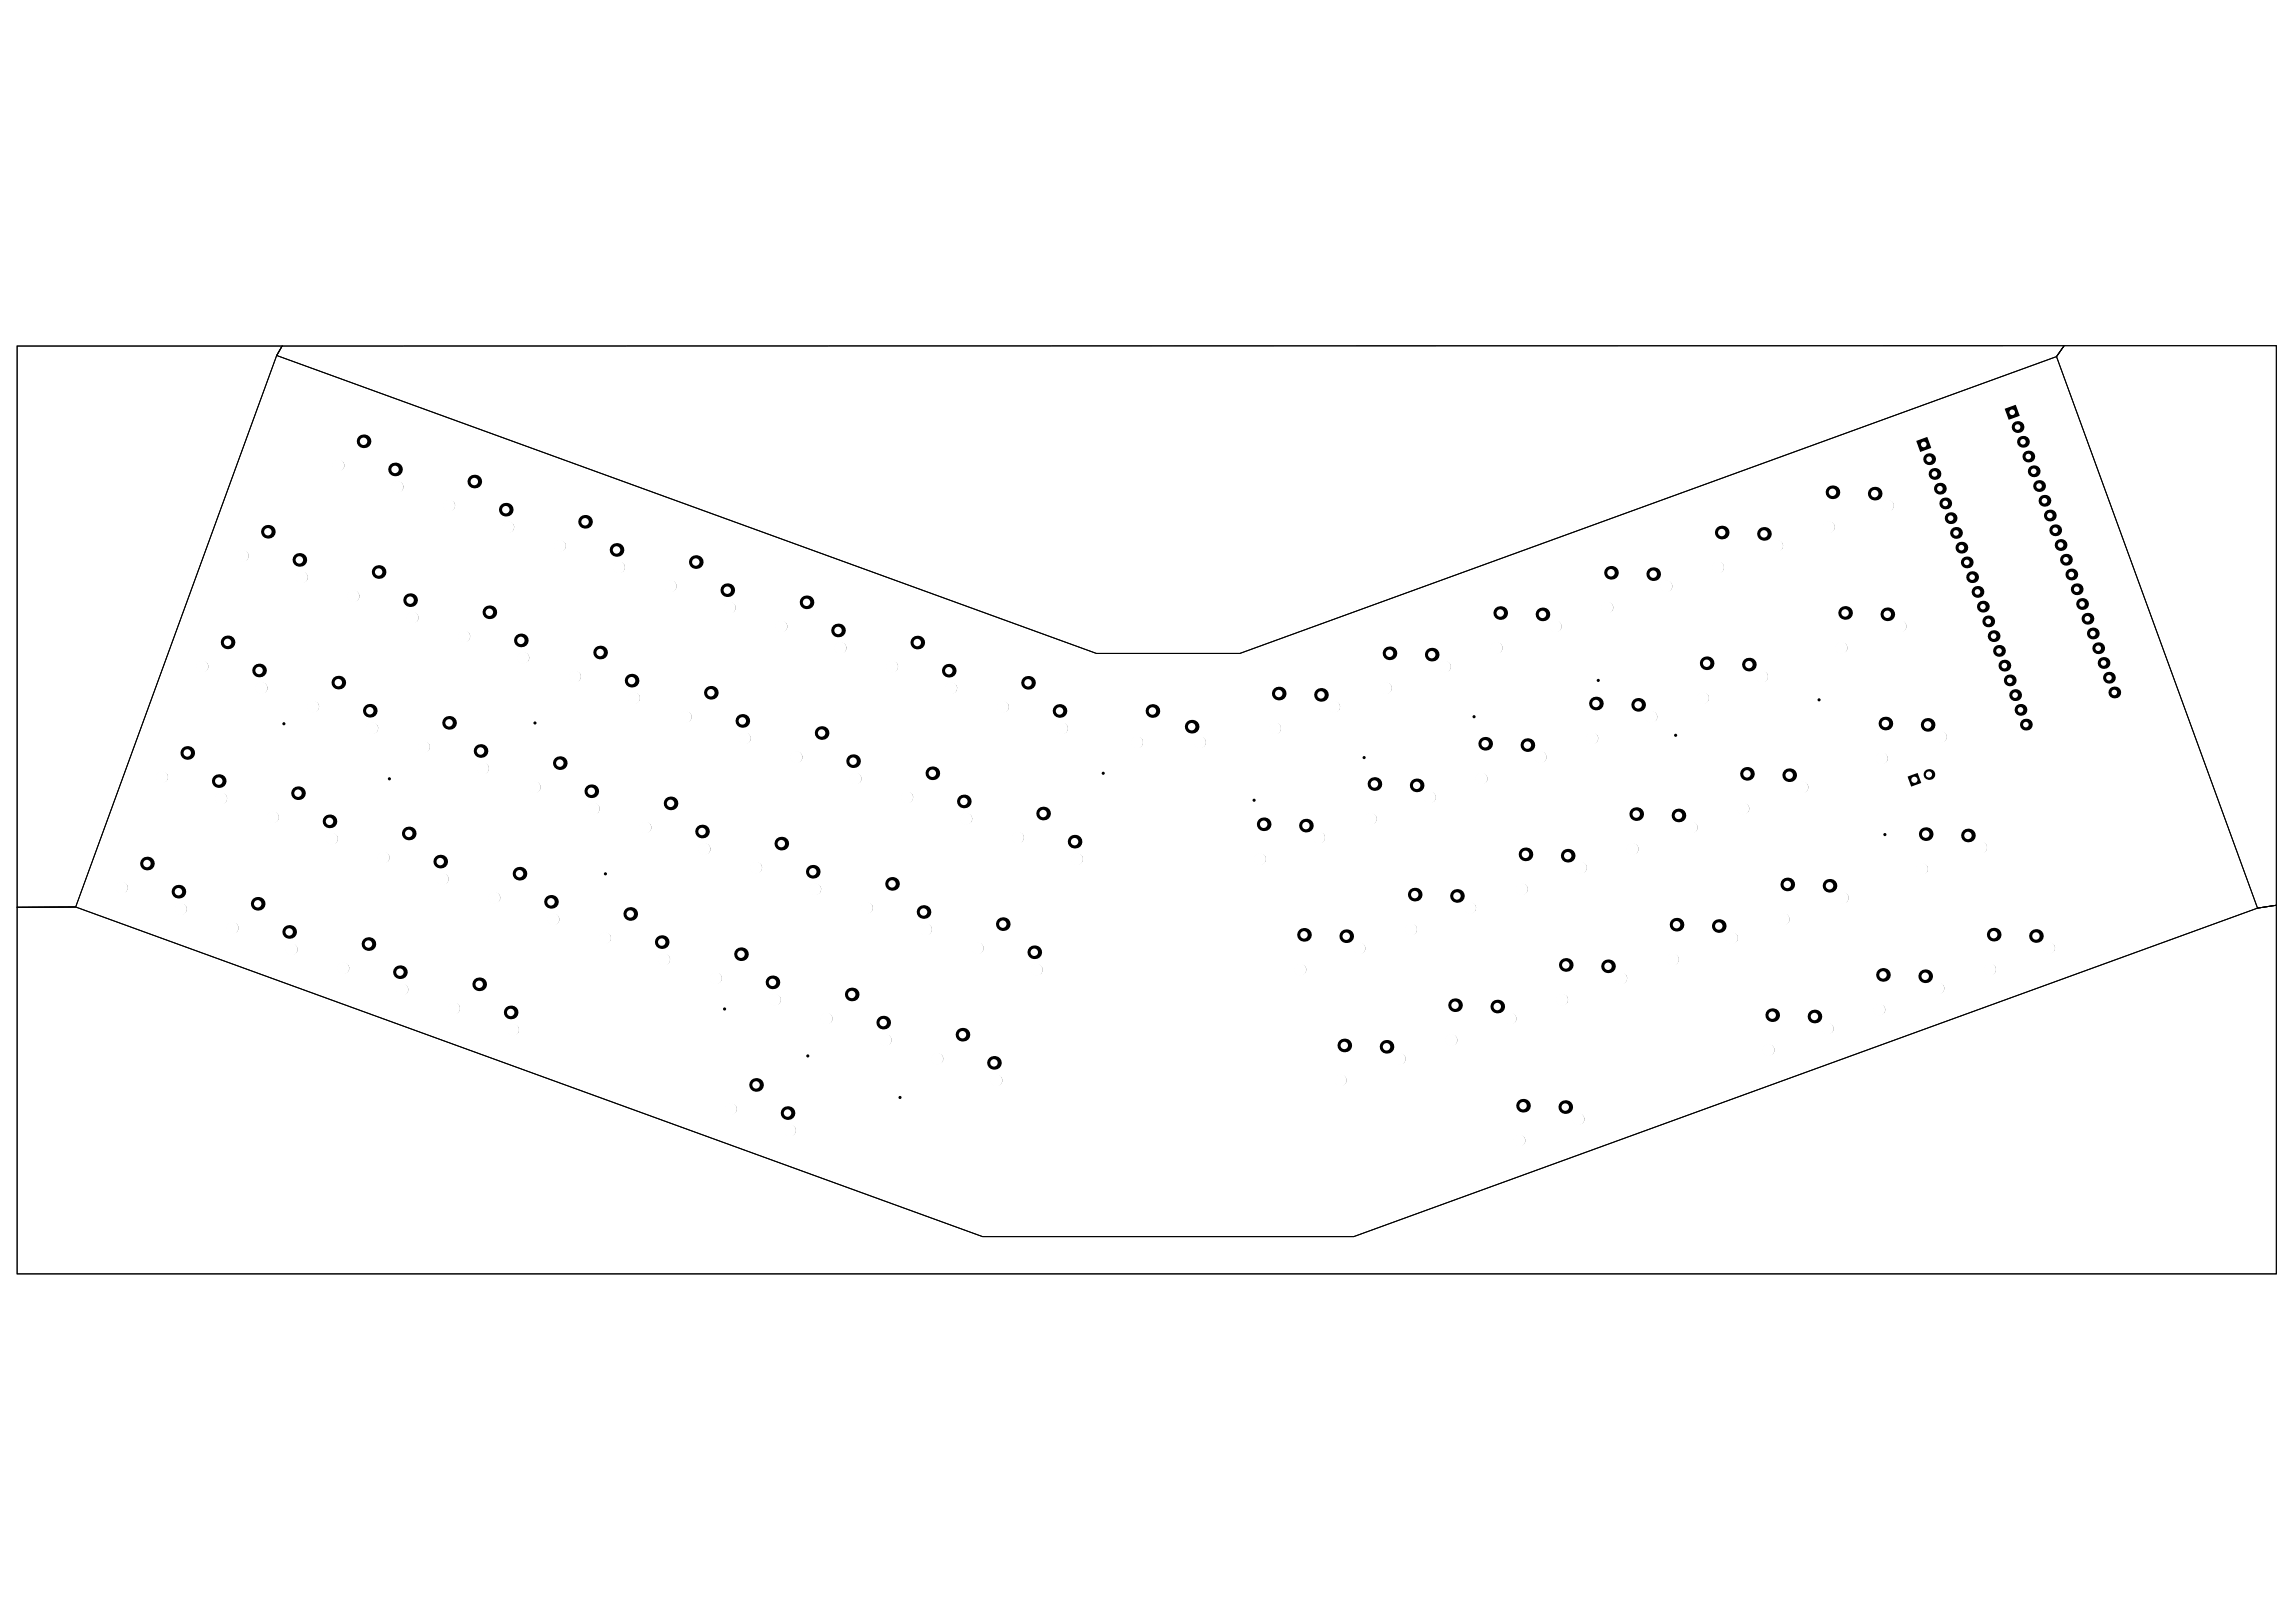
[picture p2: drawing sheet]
<svg xmlns="http://www.w3.org/2000/svg" width="297mm" height="210mm" viewBox="0 0 297 210" stroke-linecap="round" stroke-linejoin="round" font-family="sans-serif">
<path d="M2.2 44.8h34.3l-.7 1.2-26 71.4h-7.6zM36.5 44.8l230.5-.1-.9 1.4-105.7 38.5h-18.6l-106-38.6zM267 44.7h27.5v72.4l-2.4 .4-26-71.4zM2.2 117.4h7.6l117.3 42.6h48l117-42.5 2.4-.4v47.8h-292.3z" fill="none" stroke="#000" stroke-width=".13"/>
<g fill="#000">
<circle cx="36.7" cy="93.7" r=".2"/>
<circle cx="69.2" cy="93.6" r=".2"/>
<circle cx="176.5" cy="98" r=".2"/>
<circle cx="190.7" cy="92.7" r=".2"/>
<circle cx="206.8" cy="88.1" r=".2"/>
<circle cx="216.8" cy="95.2" r=".2"/>
<circle cx="235.3" cy="90.6" r=".2"/>
<circle cx="271.4" cy="83.9" r=".76"/>
<circle cx="50.4" cy="100.8" r=".2"/>
<circle cx="78.3" cy="113.1" r=".2"/>
<circle cx="142.7" cy="100.1" r=".2"/>
<circle cx="162.2" cy="103.6" r=".2"/>
<circle cx="243.9" cy="108" r=".2"/>
<circle cx="93.7" cy="130.6" r=".2"/>
<circle cx="104.5" cy="136.6" r=".2"/>
<circle cx="116.4" cy="142" r=".2"/>
</g>
<circle cx="271.4" cy="83.9" r=".36" fill="#fff"/>
<circle cx="272.1" cy="85.8" r=".76" fill="#000"/>
<circle cx="272.1" cy="85.8" r=".36" fill="#fff"/>
<circle cx="268.7" cy="76.3" r=".76" fill="#000"/>
<circle cx="268.7" cy="76.3" r=".36" fill="#fff"/>
<circle cx="269.4" cy="78.2" r=".76" fill="#000"/>
<circle cx="269.4" cy="78.2" r=".36" fill="#fff"/>
<circle cx="270.1" cy="80.1" r=".76" fill="#000"/>
<circle cx="270.1" cy="80.1" r=".36" fill="#fff"/>
<circle cx="265.1" cy="122.7" r=".69" fill="#000"/>
<circle cx="265.1" cy="122.7" r=".8" fill="#fff"/>
<circle cx="265.2" cy="66.7" r=".76" fill="#000"/>
<circle cx="265.2" cy="66.7" r=".36" fill="#fff"/>
<circle cx="263.8" cy="62.9" r=".76" fill="#000"/>
<circle cx="263.8" cy="62.9" r=".36" fill="#fff"/>
<circle cx="264.5" cy="64.8" r=".76" fill="#000"/>
<circle cx="264.5" cy="64.8" r=".36" fill="#fff"/>
<circle cx="262.4" cy="59.1" r=".76" fill="#000"/>
<circle cx="262.4" cy="59.1" r=".36" fill="#fff"/>
<circle cx="257.4" cy="125.5" r=".69" fill="#000"/>
<circle cx="257.4" cy="125.5" r=".8" fill="#fff"/>
<circle cx="256.3" cy="109.7" r=".69" fill="#000"/>
<circle cx="256.3" cy="109.7" r=".8" fill="#fff"/>
<circle cx="258.6" cy="84.2" r=".76" fill="#000"/>
<circle cx="258.6" cy="84.2" r=".36" fill="#fff"/>
<circle cx="259.3" cy="86.1" r=".76" fill="#000"/>
<circle cx="259.3" cy="86.1" r=".36" fill="#fff"/>
<circle cx="255.8" cy="76.6" r=".76" fill="#000"/>
<circle cx="255.8" cy="76.6" r=".36" fill="#fff"/>
<circle cx="256.5" cy="78.5" r=".76" fill="#000"/>
<circle cx="256.5" cy="78.5" r=".36" fill="#fff"/>
<circle cx="257.2" cy="80.4" r=".76" fill="#000"/>
<circle cx="257.2" cy="80.4" r=".36" fill="#fff"/>
<circle cx="251" cy="63.2" r=".76" fill="#000"/>
<circle cx="251" cy="63.2" r=".36" fill="#fff"/>
<circle cx="251.7" cy="65.1" r=".76" fill="#000"/>
<circle cx="251.7" cy="65.1" r=".36" fill="#fff"/>
<circle cx="252.4" cy="67.1" r=".76" fill="#000"/>
<circle cx="252.4" cy="67.1" r=".36" fill="#fff"/>
<circle cx="249.6" cy="59.4" r=".76" fill="#000"/>
<circle cx="249.6" cy="59.4" r=".36" fill="#fff"/>
<circle cx="243.1" cy="130.7" r=".69" fill="#000"/>
<circle cx="243.1" cy="130.7" r=".8" fill="#fff"/>
<circle cx="243.4" cy="98.1" r=".69" fill="#000"/>
<circle cx="243.4" cy="98.1" r=".8" fill="#fff"/>
<circle cx="244.2" cy="79.5" r=".88" fill="#000"/>
<circle cx="244.2" cy="79.5" r=".48" fill="#fff"/>
<circle cx="244.2" cy="65.4" r=".69" fill="#000"/>
<circle cx="244.2" cy="65.4" r=".8" fill="#fff"/>
<circle cx="238.3" cy="116.2" r=".69" fill="#000"/>
<circle cx="238.3" cy="116.2" r=".8" fill="#fff"/>
<circle cx="238.2" cy="83.8" r=".69" fill="#000"/>
<circle cx="238.2" cy="83.8" r=".8" fill="#fff"/>
<circle cx="238.7" cy="79.3" r=".88" fill="#000"/>
<circle cx="238.7" cy="79.3" r=".48" fill="#fff"/>
<circle cx="237.1" cy="63.7" r=".88" fill="#000"/>
<circle cx="237.1" cy="63.7" r=".48" fill="#fff"/>
<circle cx="230.7" cy="119" r=".69" fill="#000"/>
<circle cx="230.7" cy="119" r=".8" fill="#fff"/>
<circle cx="229.9" cy="70.6" r=".69" fill="#000"/>
<circle cx="229.9" cy="70.6" r=".8" fill="#fff"/>
<circle cx="225.5" cy="104.7" r=".69" fill="#000"/>
<circle cx="225.5" cy="104.7" r=".8" fill="#fff"/>
<circle cx="226.3" cy="86" r=".88" fill="#000"/>
<circle cx="226.3" cy="86" r=".48" fill="#fff"/>
<circle cx="226" cy="72" r=".69" fill="#000"/>
<circle cx="226" cy="72" r="1.6" fill="#fff"/>
<circle cx="217.1" cy="105.5" r=".88" fill="#000"/>
<circle cx="217.1" cy="105.5" r=".48" fill="#fff"/>
<circle cx="220.3" cy="90.3" r=".69" fill="#000"/>
<circle cx="220.3" cy="90.3" r=".8" fill="#fff"/>
<circle cx="211.2" cy="109.9" r=".69" fill="#000"/>
<circle cx="211.2" cy="109.9" r=".8" fill="#fff"/>
<circle cx="211.7" cy="105.4" r=".88" fill="#000"/>
<circle cx="211.7" cy="105.4" r=".48" fill="#fff"/>
<circle cx="211.9" cy="91.2" r=".88" fill="#000"/>
<circle cx="211.9" cy="91.2" r=".48" fill="#fff"/>
<circle cx="213.6" cy="92.8" r=".69" fill="#000"/>
<circle cx="213.6" cy="92.8" r=".8" fill="#fff"/>
<circle cx="211.7" cy="77.2" r=".69" fill="#000"/>
<circle cx="211.7" cy="77.2" r="1.6" fill="#fff"/>
<circle cx="204.2" cy="144.8" r=".69" fill="#000"/>
<circle cx="204.2" cy="144.8" r=".8" fill="#fff"/>
<circle cx="204.5" cy="112.3" r=".69" fill="#000"/>
<circle cx="204.5" cy="112.3" r=".8" fill="#fff"/>
<circle cx="205.9" cy="95.6" r=".69" fill="#000"/>
<circle cx="205.9" cy="95.6" r=".8" fill="#fff"/>
<circle cx="206.5" cy="91" r=".88" fill="#000"/>
<circle cx="206.5" cy="91" r=".48" fill="#fff"/>
<circle cx="197" cy="143.1" r=".88" fill="#000"/>
<circle cx="197" cy="143.1" r=".48" fill="#fff"/>
<circle cx="197.4" cy="110.6" r=".88" fill="#000"/>
<circle cx="197.4" cy="110.6" r=".48" fill="#fff"/>
<circle cx="199.3" cy="98" r=".69" fill="#000"/>
<circle cx="199.3" cy="98" r=".8" fill="#fff"/>
<circle cx="197.6" cy="96.4" r=".88" fill="#000"/>
<circle cx="197.6" cy="96.4" r=".48" fill="#fff"/>
<circle cx="199.6" cy="79.5" r=".88" fill="#000"/>
<circle cx="199.6" cy="79.5" r=".48" fill="#fff"/>
<circle cx="193.7" cy="130.3" r=".88" fill="#000"/>
<circle cx="193.7" cy="130.3" r=".48" fill="#fff"/>
<circle cx="192.1" cy="96.3" r=".88" fill="#000"/>
<circle cx="192.1" cy="96.3" r=".48" fill="#fff"/>
<circle cx="193.6" cy="83.8" r=".69" fill="#000"/>
<circle cx="193.6" cy="83.8" r=".8" fill="#fff"/>
<circle cx="194.1" cy="79.3" r=".88" fill="#000"/>
<circle cx="194.1" cy="79.3" r=".48" fill="#fff"/>
<circle cx="187.7" cy="134.6" r=".69" fill="#000"/>
<circle cx="187.7" cy="134.6" r=".8" fill="#fff"/>
<circle cx="188.2" cy="130.1" r=".88" fill="#000"/>
<circle cx="188.2" cy="130.1" r=".48" fill="#fff"/>
<circle cx="184.9" cy="103.2" r=".69" fill="#000"/>
<circle cx="184.9" cy="103.2" r=".8" fill="#fff"/>
<circle cx="185.2" cy="84.7" r=".88" fill="#000"/>
<circle cx="185.2" cy="84.7" r=".48" fill="#fff"/>
<circle cx="186.9" cy="86.3" r=".69" fill="#000"/>
<circle cx="186.9" cy="86.3" r=".8" fill="#fff"/>
<circle cx="181" cy="137" r=".69" fill="#000"/>
<circle cx="181" cy="137" r=".8" fill="#fff"/>
<circle cx="179.4" cy="135.5" r=".88" fill="#000"/>
<circle cx="179.4" cy="135.5" r=".48" fill="#fff"/>
<circle cx="179.2" cy="89.1" r=".69" fill="#000"/>
<circle cx="179.2" cy="89.1" r=".8" fill="#fff"/>
<circle cx="179.8" cy="84.5" r=".88" fill="#000"/>
<circle cx="179.8" cy="84.5" r=".48" fill="#fff"/>
<circle cx="173.9" cy="135.3" r=".88" fill="#000"/>
<circle cx="173.9" cy="135.3" r=".48" fill="#fff"/>
<circle cx="172" cy="124.1" r=".69" fill="#000"/>
<circle cx="172" cy="124.1" r="1.6" fill="#fff"/>
<circle cx="172.6" cy="91.5" r=".69" fill="#000"/>
<circle cx="172.6" cy="91.5" r=".8" fill="#fff"/>
<circle cx="168.2" cy="125.5" r=".69" fill="#000"/>
<circle cx="168.2" cy="125.5" r=".8" fill="#fff"/>
<circle cx="166.8" cy="109.8" r=".69" fill="#000"/>
<circle cx="166.8" cy="109.8" r="1.6" fill="#fff"/>
<circle cx="165.4" cy="89.8" r=".88" fill="#000"/>
<circle cx="165.4" cy="89.8" r=".48" fill="#fff"/>
<circle cx="155.2" cy="96.1" r=".69" fill="#000"/>
<circle cx="155.2" cy="96.1" r=".8" fill="#fff"/>
<circle cx="147.1" cy="96.1" r=".69" fill="#000"/>
<circle cx="147.1" cy="96.1" r=".8" fill="#fff"/>
<circle cx="149.1" cy="92" r=".88" fill="#000"/>
<circle cx="149.1" cy="92" r=".48" fill="#fff"/>
<circle cx="139" cy="108.9" r=".88" fill="#000"/>
<circle cx="139" cy="108.9" r=".48" fill="#fff"/>
<circle cx="139.3" cy="111.2" r=".69" fill="#000"/>
<circle cx="139.3" cy="111.2" r=".8" fill="#fff"/>
<circle cx="134.1" cy="125.5" r=".69" fill="#000"/>
<circle cx="134.1" cy="125.5" r=".8" fill="#fff"/>
<circle cx="133.8" cy="123.2" r=".88" fill="#000"/>
<circle cx="133.8" cy="123.2" r=".48" fill="#fff"/>
<circle cx="134.9" cy="105.3" r=".88" fill="#000"/>
<circle cx="134.9" cy="105.3" r=".48" fill="#fff"/>
<circle cx="128.6" cy="137.5" r=".88" fill="#000"/>
<circle cx="128.6" cy="137.5" r=".48" fill="#fff"/>
<circle cx="126.4" cy="122.7" r=".69" fill="#000"/>
<circle cx="126.4" cy="122.7" r=".8" fill="#fff"/>
<circle cx="129.7" cy="91.5" r=".69" fill="#000"/>
<circle cx="129.7" cy="91.5" r=".8" fill="#fff"/>
<circle cx="121.2" cy="137" r=".69" fill="#000"/>
<circle cx="121.2" cy="137" r=".8" fill="#fff"/>
<circle cx="119.5" cy="118" r=".88" fill="#000"/>
<circle cx="119.5" cy="118" r=".48" fill="#fff"/>
<circle cx="121.1" cy="104.6" r=".69" fill="#000"/>
<circle cx="121.1" cy="104.6" r="1.6" fill="#fff"/>
<circle cx="123" cy="89.1" r=".69" fill="#000"/>
<circle cx="123" cy="89.1" r=".8" fill="#fff"/>
<circle cx="114.5" cy="134.6" r=".69" fill="#000"/>
<circle cx="114.5" cy="134.6" r=".8" fill="#fff"/>
<circle cx="115.4" cy="86.3" r=".69" fill="#000"/>
<circle cx="115.4" cy="86.3" r=".8" fill="#fff"/>
<circle cx="106.9" cy="131.8" r=".69" fill="#000"/>
<circle cx="106.9" cy="131.8" r=".8" fill="#fff"/>
<circle cx="110.2" cy="128.7" r=".88" fill="#000"/>
<circle cx="110.2" cy="128.7" r=".48" fill="#fff"/>
<circle cx="108.7" cy="83.8" r=".69" fill="#000"/>
<circle cx="108.7" cy="83.8" r=".8" fill="#fff"/>
<circle cx="101.9" cy="144" r=".88" fill="#000"/>
<circle cx="101.9" cy="144" r=".48" fill="#fff"/>
<circle cx="100.2" cy="129.4" r=".69" fill="#000"/>
<circle cx="100.2" cy="129.4" r=".8" fill="#fff"/>
<circle cx="101.1" cy="109.2" r=".88" fill="#000"/>
<circle cx="101.1" cy="109.2" r=".48" fill="#fff"/>
<circle cx="103" cy="98" r=".69" fill="#000"/>
<circle cx="103" cy="98" r=".8" fill="#fff"/>
<circle cx="94.5" cy="143.5" r=".69" fill="#000"/>
<circle cx="94.5" cy="143.5" r=".8" fill="#fff"/>
<circle cx="95.9" cy="123.5" r=".88" fill="#000"/>
<circle cx="95.9" cy="123.5" r=".48" fill="#fff"/>
<circle cx="96.3" cy="95.6" r=".69" fill="#000"/>
<circle cx="96.3" cy="95.6" r=".8" fill="#fff"/>
<circle cx="94.4" cy="78.6" r=".69" fill="#000"/>
<circle cx="94.4" cy="78.6" r=".8" fill="#fff"/>
<circle cx="94.1" cy="76.4" r=".88" fill="#000"/>
<circle cx="94.1" cy="76.4" r=".48" fill="#fff"/>
<circle cx="86.8" cy="104" r=".88" fill="#000"/>
<circle cx="86.8" cy="104" r=".48" fill="#fff"/>
<circle cx="88.7" cy="92.8" r=".69" fill="#000"/>
<circle cx="88.7" cy="92.8" r=".8" fill="#fff"/>
<circle cx="90" cy="72.7" r=".88" fill="#000"/>
<circle cx="90" cy="72.7" r=".48" fill="#fff"/>
<circle cx="82.1" cy="122.8" r=".69" fill="#000"/>
<circle cx="82.1" cy="122.8" r="1.6" fill="#fff"/>
<circle cx="81.5" cy="118.3" r=".88" fill="#000"/>
<circle cx="81.5" cy="118.3" r=".48" fill="#fff"/>
<circle cx="82" cy="90.3" r=".69" fill="#000"/>
<circle cx="82" cy="90.3" r=".8" fill="#fff"/>
<circle cx="80" cy="73.4" r=".69" fill="#000"/>
<circle cx="80" cy="73.4" r=".8" fill="#fff"/>
<circle cx="76.8" cy="104.7" r=".69" fill="#000"/>
<circle cx="76.8" cy="104.7" r=".8" fill="#fff"/>
<circle cx="76.5" cy="102.4" r=".88" fill="#000"/>
<circle cx="76.5" cy="102.4" r=".48" fill="#fff"/>
<circle cx="77.6" cy="84.4" r=".88" fill="#000"/>
<circle cx="77.6" cy="84.4" r=".48" fill="#fff"/>
<circle cx="76.2" cy="72" r=".69" fill="#000"/>
<circle cx="76.2" cy="72" r="1.6" fill="#fff"/>
<circle cx="67.7" cy="85.1" r=".69" fill="#000"/>
<circle cx="67.7" cy="85.1" r=".8" fill="#fff"/>
<circle cx="67.4" cy="82.9" r=".88" fill="#000"/>
<circle cx="67.4" cy="82.9" r=".48" fill="#fff"/>
<circle cx="63.9" cy="116.2" r=".69" fill="#000"/>
<circle cx="63.9" cy="116.2" r=".8" fill="#fff"/>
<circle cx="62.2" cy="97.2" r=".88" fill="#000"/>
<circle cx="62.2" cy="97.2" r=".48" fill="#fff"/>
<circle cx="62.4" cy="99.4" r=".69" fill="#000"/>
<circle cx="62.4" cy="99.4" r=".8" fill="#fff"/>
<circle cx="63.3" cy="79.2" r=".88" fill="#000"/>
<circle cx="63.3" cy="79.2" r=".48" fill="#fff"/>
<circle cx="57" cy="111.5" r=".88" fill="#000"/>
<circle cx="57" cy="111.5" r=".48" fill="#fff"/>
<circle cx="54.8" cy="96.7" r=".69" fill="#000"/>
<circle cx="54.8" cy="96.7" r=".8" fill="#fff"/>
<circle cx="58.1" cy="65.4" r=".69" fill="#000"/>
<circle cx="58.1" cy="65.4" r=".8" fill="#fff"/>
<circle cx="47.7" cy="122.2" r=".88" fill="#000"/>
<circle cx="47.7" cy="122.2" r=".48" fill="#fff"/>
<circle cx="49.6" cy="111" r=".69" fill="#000"/>
<circle cx="49.6" cy="111" r=".8" fill="#fff"/>
<circle cx="47.8" cy="92" r=".88" fill="#000"/>
<circle cx="47.8" cy="92" r=".48" fill="#fff"/>
<circle cx="49.5" cy="78.5" r=".69" fill="#000"/>
<circle cx="49.5" cy="78.5" r="1.6" fill="#fff"/>
<circle cx="51.4" cy="63" r=".69" fill="#000"/>
<circle cx="51.4" cy="63" r=".8" fill="#fff"/>
<circle cx="51.1" cy="60.8" r=".88" fill="#000"/>
<circle cx="51.1" cy="60.8" r=".48" fill="#fff"/>
<circle cx="44.4" cy="125.3" r=".69" fill="#000"/>
<circle cx="44.4" cy="125.3" r=".8" fill="#fff"/>
<circle cx="42.9" cy="108.5" r=".69" fill="#000"/>
<circle cx="42.9" cy="108.5" r=".8" fill="#fff"/>
<circle cx="43.7" cy="60.2" r=".69" fill="#000"/>
<circle cx="43.7" cy="60.2" r=".8" fill="#fff"/>
<circle cx="37.7" cy="122.9" r=".69" fill="#000"/>
<circle cx="37.7" cy="122.9" r=".8" fill="#fff"/>
<circle cx="35.3" cy="105.8" r=".69" fill="#000"/>
<circle cx="35.3" cy="105.8" r=".8" fill="#fff"/>
<circle cx="38.6" cy="102.6" r=".88" fill="#000"/>
<circle cx="38.6" cy="102.6" r=".48" fill="#fff"/>
<circle cx="28.6" cy="103.3" r=".69" fill="#000"/>
<circle cx="28.6" cy="103.3" r=".8" fill="#fff"/>
<circle cx="29.4" cy="83.1" r=".88" fill="#000"/>
<circle cx="29.4" cy="83.1" r=".48" fill="#fff"/>
<circle cx="31.4" cy="71.9" r=".69" fill="#000"/>
<circle cx="31.4" cy="71.9" r=".8" fill="#fff"/>
<circle cx="23.1" cy="115.4" r=".88" fill="#000"/>
<circle cx="23.1" cy="115.4" r=".48" fill="#fff"/>
<circle cx="23.4" cy="117.7" r=".69" fill="#000"/>
<circle cx="23.4" cy="117.7" r=".8" fill="#fff"/>
<circle cx="24.2" cy="97.4" r=".88" fill="#000"/>
<circle cx="24.2" cy="97.4" r=".48" fill="#fff"/>
<circle cx="19" cy="111.8" r=".88" fill="#000"/>
<circle cx="19" cy="111.8" r=".48" fill="#fff"/>
<circle cx="270.8" cy="82" r=".76" fill="#000"/>
<circle cx="270.8" cy="82" r=".36" fill="#fff"/>
<circle cx="272.8" cy="87.7" r=".76" fill="#000"/>
<circle cx="272.8" cy="87.7" r=".36" fill="#fff"/>
<circle cx="263.4" cy="121.1" r=".88" fill="#000"/>
<circle cx="263.4" cy="121.1" r=".48" fill="#fff"/>
<circle cx="262.1" cy="93.8" r=".76" fill="#000"/>
<circle cx="262.1" cy="93.8" r=".36" fill="#fff"/>
<circle cx="265.9" cy="68.6" r=".76" fill="#000"/>
<circle cx="265.9" cy="68.6" r=".36" fill="#fff"/>
<circle cx="263.1" cy="61" r=".76" fill="#000"/>
<circle cx="263.1" cy="61" r=".36" fill="#fff"/>
<circle cx="257.9" cy="121" r=".88" fill="#000"/>
<circle cx="257.9" cy="121" r=".48" fill="#fff"/>
<circle cx="257.9" cy="82.3" r=".76" fill="#000"/>
<circle cx="257.9" cy="82.3" r=".36" fill="#fff"/>
<circle cx="250.7" cy="127.9" r=".69" fill="#000"/>
<circle cx="250.7" cy="127.9" r=".8" fill="#fff"/>
<circle cx="249.1" cy="107.9" r=".88" fill="#000"/>
<circle cx="249.1" cy="107.9" r=".48" fill="#fff"/>
<circle cx="249.6" cy="100.2" r=".69" fill="#000"/>
<circle cx="249.6" cy="100.2" r=".4" fill="#fff"/>
<circle cx="249.4" cy="93.8" r=".88" fill="#000"/>
<circle cx="249.4" cy="93.8" r=".48" fill="#fff"/>
<circle cx="251" cy="95.4" r=".69" fill="#000"/>
<circle cx="251" cy="95.4" r=".8" fill="#fff"/>
<circle cx="250.3" cy="61.3" r=".76" fill="#000"/>
<circle cx="250.3" cy="61.3" r=".36" fill="#fff"/>
<circle cx="253.1" cy="69" r=".76" fill="#000"/>
<circle cx="253.1" cy="69" r=".36" fill="#fff"/>
<circle cx="243.6" cy="126.2" r=".88" fill="#000"/>
<circle cx="243.6" cy="126.2" r=".48" fill="#fff"/>
<circle cx="243.9" cy="93.6" r=".88" fill="#000"/>
<circle cx="243.9" cy="93.6" r=".48" fill="#fff"/>
<circle cx="245.8" cy="81.1" r=".69" fill="#000"/>
<circle cx="245.8" cy="81.1" r=".8" fill="#fff"/>
<circle cx="236.4" cy="133.1" r=".69" fill="#000"/>
<circle cx="236.4" cy="133.1" r=".8" fill="#fff"/>
<circle cx="236.7" cy="114.6" r=".88" fill="#000"/>
<circle cx="236.7" cy="114.6" r=".48" fill="#fff"/>
<circle cx="236.6" cy="68.2" r=".69" fill="#000"/>
<circle cx="236.6" cy="68.2" r=".8" fill="#fff"/>
<circle cx="232.6" cy="134.5" r=".69" fill="#000"/>
<circle cx="232.6" cy="134.5" r="1.6" fill="#fff"/>
<circle cx="231.2" cy="114.5" r=".88" fill="#000"/>
<circle cx="231.2" cy="114.5" r=".48" fill="#fff"/>
<circle cx="231.5" cy="100.3" r=".88" fill="#000"/>
<circle cx="231.5" cy="100.3" r=".48" fill="#fff"/>
<circle cx="233.1" cy="101.9" r=".69" fill="#000"/>
<circle cx="233.1" cy="101.9" r=".8" fill="#fff"/>
<circle cx="224" cy="121.4" r=".69" fill="#000"/>
<circle cx="224" cy="121.4" r=".8" fill="#fff"/>
<circle cx="226" cy="100.1" r=".88" fill="#000"/>
<circle cx="226" cy="100.1" r=".48" fill="#fff"/>
<circle cx="224.1" cy="89" r=".69" fill="#000"/>
<circle cx="224.1" cy="89" r="1.6" fill="#fff"/>
<circle cx="216.9" cy="119.7" r=".88" fill="#000"/>
<circle cx="216.9" cy="119.7" r=".48" fill="#fff"/>
<circle cx="218.8" cy="107.1" r=".69" fill="#000"/>
<circle cx="218.8" cy="107.1" r=".8" fill="#fff"/>
<circle cx="213.9" cy="74.3" r=".88" fill="#000"/>
<circle cx="213.9" cy="74.3" r=".48" fill="#fff"/>
<circle cx="205.9" cy="128" r=".69" fill="#000"/>
<circle cx="205.9" cy="128" r="1.6" fill="#fff"/>
<circle cx="200.3" cy="146.2" r=".69" fill="#000"/>
<circle cx="200.3" cy="146.2" r="1.6" fill="#fff"/>
<circle cx="201.2" cy="81.1" r=".69" fill="#000"/>
<circle cx="201.2" cy="81.1" r=".8" fill="#fff"/>
<circle cx="191.5" cy="133.2" r=".69" fill="#000"/>
<circle cx="191.5" cy="133.2" r="1.6" fill="#fff"/>
<circle cx="191.6" cy="100.8" r=".69" fill="#000"/>
<circle cx="191.6" cy="100.8" r=".8" fill="#fff"/>
<circle cx="186.3" cy="118.9" r=".69" fill="#000"/>
<circle cx="186.3" cy="118.9" r="1.6" fill="#fff"/>
<circle cx="177.8" cy="101.5" r=".88" fill="#000"/>
<circle cx="177.8" cy="101.5" r=".48" fill="#fff"/>
<circle cx="173.4" cy="139.8" r=".69" fill="#000"/>
<circle cx="173.4" cy="139.8" r=".8" fill="#fff"/>
<circle cx="174.2" cy="121.2" r=".88" fill="#000"/>
<circle cx="174.2" cy="121.2" r=".48" fill="#fff"/>
<circle cx="168.7" cy="121" r=".88" fill="#000"/>
<circle cx="168.7" cy="121" r=".48" fill="#fff"/>
<circle cx="164.9" cy="94.3" r=".69" fill="#000"/>
<circle cx="164.9" cy="94.3" r=".8" fill="#fff"/>
<circle cx="154.2" cy="94" r=".88" fill="#000"/>
<circle cx="154.2" cy="94" r=".48" fill="#fff"/>
<circle cx="133" cy="88.4" r=".88" fill="#000"/>
<circle cx="133" cy="88.4" r=".48" fill="#fff"/>
<circle cx="133.5" cy="92.9" r=".69" fill="#000"/>
<circle cx="133.5" cy="92.9" r="1.6" fill="#fff"/>
<circle cx="128.9" cy="139.8" r=".69" fill="#000"/>
<circle cx="128.9" cy="139.8" r=".8" fill="#fff"/>
<circle cx="119.7" cy="120.3" r=".69" fill="#000"/>
<circle cx="119.7" cy="120.3" r=".8" fill="#fff"/>
<circle cx="120.6" cy="100.1" r=".88" fill="#000"/>
<circle cx="120.6" cy="100.1" r=".48" fill="#fff"/>
<circle cx="122.7" cy="86.8" r=".88" fill="#000"/>
<circle cx="122.7" cy="86.8" r=".48" fill="#fff"/>
<circle cx="114.3" cy="132.3" r=".88" fill="#000"/>
<circle cx="114.3" cy="132.3" r=".48" fill="#fff"/>
<circle cx="115.4" cy="114.4" r=".88" fill="#000"/>
<circle cx="115.4" cy="114.4" r=".48" fill="#fff"/>
<circle cx="108.4" cy="81.6" r=".88" fill="#000"/>
<circle cx="108.4" cy="81.6" r=".48" fill="#fff"/>
<circle cx="106.3" cy="94.9" r=".88" fill="#000"/>
<circle cx="106.3" cy="94.9" r=".48" fill="#fff"/>
<circle cx="99.9" cy="127.1" r=".88" fill="#000"/>
<circle cx="99.9" cy="127.1" r=".48" fill="#fff"/>
<circle cx="102.2" cy="146.3" r=".69" fill="#000"/>
<circle cx="102.2" cy="146.3" r=".8" fill="#fff"/>
<circle cx="101.6" cy="113.7" r=".69" fill="#000"/>
<circle cx="101.6" cy="113.7" r="1.6" fill="#fff"/>
<circle cx="101" cy="81.1" r=".69" fill="#000"/>
<circle cx="101" cy="81.1" r=".8" fill="#fff"/>
<circle cx="96" cy="93.3" r=".88" fill="#000"/>
<circle cx="96" cy="93.3" r=".48" fill="#fff"/>
<circle cx="86.7" cy="75.9" r=".69" fill="#000"/>
<circle cx="86.7" cy="75.9" r=".8" fill="#fff"/>
<circle cx="83.5" cy="107.1" r=".69" fill="#000"/>
<circle cx="83.5" cy="107.1" r=".8" fill="#fff"/>
<circle cx="81.7" cy="88.1" r=".88" fill="#000"/>
<circle cx="81.7" cy="88.1" r=".48" fill="#fff"/>
<circle cx="74.3" cy="87.6" r=".69" fill="#000"/>
<circle cx="74.3" cy="87.6" r=".8" fill="#fff"/>
<circle cx="75.7" cy="67.5" r=".88" fill="#000"/>
<circle cx="75.7" cy="67.5" r=".48" fill="#fff"/>
<circle cx="67.2" cy="113.1" r=".88" fill="#000"/>
<circle cx="67.2" cy="113.1" r=".48" fill="#fff"/>
<circle cx="69.1" cy="101.9" r=".69" fill="#000"/>
<circle cx="69.1" cy="101.9" r=".8" fill="#fff"/>
<circle cx="62" cy="127.4" r=".88" fill="#000"/>
<circle cx="62" cy="127.4" r=".48" fill="#fff"/>
<circle cx="62.5" cy="131.9" r=".69" fill="#000"/>
<circle cx="62.5" cy="131.9" r="1.6" fill="#fff"/>
<circle cx="61.4" cy="62.3" r=".88" fill="#000"/>
<circle cx="61.4" cy="62.3" r=".48" fill="#fff"/>
<circle cx="61.9" cy="66.8" r=".69" fill="#000"/>
<circle cx="61.9" cy="66.8" r="1.6" fill="#fff"/>
<circle cx="57.2" cy="113.8" r=".69" fill="#000"/>
<circle cx="57.2" cy="113.8" r=".8" fill="#fff"/>
<circle cx="58.1" cy="93.5" r=".88" fill="#000"/>
<circle cx="58.1" cy="93.5" r=".48" fill="#fff"/>
<circle cx="48.1" cy="94.2" r=".69" fill="#000"/>
<circle cx="48.1" cy="94.2" r=".8" fill="#fff"/>
<circle cx="49" cy="74" r=".88" fill="#000"/>
<circle cx="49" cy="74" r=".48" fill="#fff"/>
<circle cx="42.6" cy="106.3" r=".88" fill="#000"/>
<circle cx="42.6" cy="106.3" r=".48" fill="#fff"/>
<circle cx="43.8" cy="88.3" r=".88" fill="#000"/>
<circle cx="43.8" cy="88.3" r=".48" fill="#fff"/>
<circle cx="37.4" cy="120.6" r=".88" fill="#000"/>
<circle cx="37.4" cy="120.6" r=".48" fill="#fff"/>
<circle cx="34.7" cy="68.8" r=".88" fill="#000"/>
<circle cx="34.7" cy="68.8" r=".48" fill="#fff"/>
<circle cx="30" cy="120.1" r=".69" fill="#000"/>
<circle cx="30" cy="120.1" r=".8" fill="#fff"/>
<circle cx="28.3" cy="101.1" r=".88" fill="#000"/>
<circle cx="28.3" cy="101.1" r=".48" fill="#fff"/>
<circle cx="30" cy="87.6" r=".69" fill="#000"/>
<circle cx="30" cy="87.6" r="1.6" fill="#fff"/>
<circle cx="15.7" cy="114.9" r=".69" fill="#000"/>
<circle cx="15.7" cy="114.9" r=".8" fill="#fff"/>
<circle cx="261.2" cy="124.1" r=".69" fill="#000"/>
<circle cx="261.2" cy="124.1" r="1.6" fill="#fff"/>
<circle cx="260.7" cy="90" r=".76" fill="#000"/>
<circle cx="260.7" cy="90" r=".36" fill="#fff"/>
<circle cx="261.4" cy="91.9" r=".76" fill="#000"/>
<circle cx="261.4" cy="91.9" r=".36" fill="#fff"/>
<circle cx="273.5" cy="89.6" r=".76" fill="#000"/>
<circle cx="273.5" cy="89.6" r=".36" fill="#fff"/>
<circle cx="266.6" cy="70.5" r=".76" fill="#000"/>
<circle cx="266.6" cy="70.5" r=".36" fill="#fff"/>
<circle cx="267.3" cy="72.4" r=".76" fill="#000"/>
<circle cx="267.3" cy="72.4" r=".36" fill="#fff"/>
<circle cx="261.7" cy="57.2" r=".76" fill="#000"/>
<circle cx="261.7" cy="57.2" r=".36" fill="#fff"/>
<path d="M259.3 52.9l1.5-.5 .5 1.4-1.4 .5z" fill-rule="evenodd" fill="#000"/>
<circle cx="260.3" cy="53.4" r=".36" fill="#fff"/>
<circle cx="246.9" cy="129.3" r=".69" fill="#000"/>
<circle cx="246.9" cy="129.3" r="1.6" fill="#fff"/>
<circle cx="234.7" cy="131.5" r=".88" fill="#000"/>
<circle cx="234.7" cy="131.5" r=".48" fill="#fff"/>
<circle cx="234.5" cy="117.6" r=".69" fill="#000"/>
<circle cx="234.5" cy="117.6" r="1.6" fill="#fff"/>
<circle cx="252.4" cy="111.1" r=".69" fill="#000"/>
<circle cx="252.4" cy="111.1" r="1.6" fill="#fff"/>
<circle cx="248.6" cy="112.5" r=".69" fill="#000"/>
<circle cx="248.6" cy="112.5" r=".8" fill="#fff"/>
<circle cx="247.2" cy="96.8" r=".69" fill="#000"/>
<circle cx="247.2" cy="96.8" r="1.6" fill="#fff"/>
<circle cx="253.7" cy="70.9" r=".76" fill="#000"/>
<circle cx="253.7" cy="70.9" r=".36" fill="#fff"/>
<circle cx="254.4" cy="72.8" r=".76" fill="#000"/>
<circle cx="254.4" cy="72.8" r=".36" fill="#fff"/>
<circle cx="242.5" cy="63.9" r=".88" fill="#000"/>
<circle cx="242.5" cy="63.9" r=".48" fill="#fff"/>
<path d="M247.9 57.1l1.4-.6 .6 1.5-1.5 .5z" fill-rule="evenodd" fill="#000"/>
<circle cx="248.9" cy="57.5" r=".36" fill="#fff"/>
<circle cx="228.8" cy="135.9" r=".69" fill="#000"/>
<circle cx="228.8" cy="135.9" r=".8" fill="#fff"/>
<circle cx="229.3" cy="131.4" r=".88" fill="#000"/>
<circle cx="229.3" cy="131.4" r=".48" fill="#fff"/>
<circle cx="208" cy="125" r=".88" fill="#000"/>
<circle cx="208" cy="125" r=".48" fill="#fff"/>
<circle cx="220.2" cy="122.8" r=".69" fill="#000"/>
<circle cx="220.2" cy="122.8" r="1.6" fill="#fff"/>
<circle cx="216.4" cy="124.2" r=".69" fill="#000"/>
<circle cx="216.4" cy="124.2" r=".8" fill="#fff"/>
<circle cx="229.3" cy="103.3" r=".69" fill="#000"/>
<circle cx="229.3" cy="103.3" r="1.6" fill="#fff"/>
<circle cx="220.8" cy="85.8" r=".88" fill="#000"/>
<circle cx="220.8" cy="85.8" r=".48" fill="#fff"/>
<circle cx="207.9" cy="78.6" r=".69" fill="#000"/>
<circle cx="207.9" cy="78.6" r=".8" fill="#fff"/>
<circle cx="222.2" cy="73.4" r=".69" fill="#000"/>
<circle cx="222.2" cy="73.4" r=".8" fill="#fff"/>
<circle cx="196.5" cy="147.6" r=".69" fill="#000"/>
<circle cx="196.5" cy="147.6" r=".8" fill="#fff"/>
<circle cx="202.5" cy="143.3" r=".88" fill="#000"/>
<circle cx="202.5" cy="143.3" r=".48" fill="#fff"/>
<circle cx="195.4" cy="131.8" r=".69" fill="#000"/>
<circle cx="195.4" cy="131.8" r=".8" fill="#fff"/>
<circle cx="202.1" cy="129.4" r=".69" fill="#000"/>
<circle cx="202.1" cy="129.4" r=".8" fill="#fff"/>
<circle cx="202.6" cy="124.9" r=".88" fill="#000"/>
<circle cx="202.6" cy="124.9" r=".48" fill="#fff"/>
<circle cx="183" cy="115.8" r=".88" fill="#000"/>
<circle cx="183" cy="115.8" r=".48" fill="#fff"/>
<circle cx="188.5" cy="115.9" r=".88" fill="#000"/>
<circle cx="188.5" cy="115.9" r=".48" fill="#fff"/>
<circle cx="190.1" cy="117.5" r=".69" fill="#000"/>
<circle cx="190.2" cy="117.5" r=".8" fill="#fff"/>
<circle cx="196.8" cy="115.1" r=".69" fill="#000"/>
<circle cx="196.8" cy="115.1" r=".8" fill="#fff"/>
<circle cx="202.8" cy="110.7" r=".88" fill="#000"/>
<circle cx="202.8" cy="110.7" r=".48" fill="#fff"/>
<circle cx="175.8" cy="122.7" r=".69" fill="#000"/>
<circle cx="175.8" cy="122.7" r=".8" fill="#fff"/>
<circle cx="163" cy="111.2" r=".69" fill="#000"/>
<circle cx="163" cy="111.2" r=".8" fill="#fff"/>
<circle cx="177.3" cy="106" r=".69" fill="#000"/>
<circle cx="177.3" cy="106" r=".8" fill="#fff"/>
<circle cx="170.9" cy="89.9" r=".88" fill="#000"/>
<circle cx="170.9" cy="89.9" r=".48" fill="#fff"/>
<circle cx="130.3" cy="124.1" r=".69" fill="#000"/>
<circle cx="130.3" cy="124.1" r="1.6" fill="#fff"/>
<circle cx="135.5" cy="109.8" r=".69" fill="#000"/>
<circle cx="135.5" cy="109.8" r="1.6" fill="#fff"/>
<circle cx="151.1" cy="96.1" r=".69" fill="#000"/>
<circle cx="151.1" cy="96.1" r="1.6" fill="#fff"/>
<circle cx="137.1" cy="92" r=".88" fill="#000"/>
<circle cx="137.1" cy="92" r=".48" fill="#fff"/>
<circle cx="112.1" cy="117.5" r=".69" fill="#000"/>
<circle cx="112.1" cy="117.5" r=".8" fill="#fff"/>
<circle cx="105.4" cy="115.1" r=".69" fill="#000"/>
<circle cx="105.4" cy="115.1" r=".8" fill="#fff"/>
<circle cx="117.3" cy="103.2" r=".69" fill="#000"/>
<circle cx="117.3" cy="103.2" r=".8" fill="#fff"/>
<circle cx="124.7" cy="103.7" r=".88" fill="#000"/>
<circle cx="124.7" cy="103.7" r=".48" fill="#fff"/>
<circle cx="125" cy="106" r=".69" fill="#000"/>
<circle cx="125" cy="106" r=".8" fill="#fff"/>
<circle cx="110.4" cy="98.5" r=".88" fill="#000"/>
<circle cx="110.4" cy="98.5" r=".48" fill="#fff"/>
<circle cx="118.7" cy="83.2" r=".88" fill="#000"/>
<circle cx="118.7" cy="83.2" r=".48" fill="#fff"/>
<circle cx="104.3" cy="77.9" r=".88" fill="#000"/>
<circle cx="104.3" cy="77.9" r=".48" fill="#fff"/>
<circle cx="85.6" cy="121.9" r=".88" fill="#000"/>
<circle cx="85.6" cy="121.9" r=".48" fill="#fff"/>
<circle cx="85.9" cy="124.2" r=".69" fill="#000"/>
<circle cx="85.9" cy="124.2" r=".8" fill="#fff"/>
<circle cx="91.1" cy="109.9" r=".69" fill="#000"/>
<circle cx="91.1" cy="109.9" r=".8" fill="#fff"/>
<circle cx="97.8" cy="112.3" r=".69" fill="#000"/>
<circle cx="97.8" cy="112.3" r=".8" fill="#fff"/>
<circle cx="92" cy="89.7" r=".88" fill="#000"/>
<circle cx="92" cy="89.7" r=".48" fill="#fff"/>
<circle cx="90.5" cy="77.2" r=".69" fill="#000"/>
<circle cx="90.5" cy="77.2" r="1.6" fill="#fff"/>
<circle cx="79.8" cy="71.2" r=".88" fill="#000"/>
<circle cx="79.8" cy="71.2" r=".48" fill="#fff"/>
<circle cx="52" cy="128.1" r=".69" fill="#000"/>
<circle cx="52" cy="128.1" r=".8" fill="#fff"/>
<circle cx="66.1" cy="131" r=".88" fill="#000"/>
<circle cx="66.1" cy="131" r=".48" fill="#fff"/>
<circle cx="58.7" cy="130.5" r=".69" fill="#000"/>
<circle cx="58.7" cy="130.5" r=".8" fill="#fff"/>
<circle cx="67.7" cy="117.6" r=".69" fill="#000"/>
<circle cx="67.7" cy="117.6" r="1.6" fill="#fff"/>
<circle cx="71.3" cy="116.7" r=".88" fill="#000"/>
<circle cx="71.3" cy="116.7" r=".48" fill="#fff"/>
<circle cx="71.5" cy="119" r=".69" fill="#000"/>
<circle cx="71.6" cy="119" r=".8" fill="#fff"/>
<circle cx="72.9" cy="103.3" r=".69" fill="#000"/>
<circle cx="72.9" cy="103.3" r="1.6" fill="#fff"/>
<circle cx="58.6" cy="98.1" r=".69" fill="#000"/>
<circle cx="58.6" cy="98.1" r="1.6" fill="#fff"/>
<circle cx="72.4" cy="98.8" r=".88" fill="#000"/>
<circle cx="72.4" cy="98.8" r=".48" fill="#fff"/>
<circle cx="63.8" cy="83.7" r=".69" fill="#000"/>
<circle cx="63.8" cy="83.7" r="1.6" fill="#fff"/>
<circle cx="53.1" cy="77.7" r=".88" fill="#000"/>
<circle cx="53.1" cy="77.7" r=".48" fill="#fff"/>
<circle cx="53.3" cy="79.9" r=".69" fill="#000"/>
<circle cx="53.3" cy="79.9" r=".8" fill="#fff"/>
<circle cx="72.4" cy="70.6" r=".69" fill="#000"/>
<circle cx="72.4" cy="70.6" r=".8" fill="#fff"/>
<circle cx="65.4" cy="66" r=".88" fill="#000"/>
<circle cx="65.4" cy="66" r=".48" fill="#fff"/>
<circle cx="33.3" cy="117" r=".88" fill="#000"/>
<circle cx="33.3" cy="117" r=".48" fill="#fff"/>
<circle cx="33.8" cy="89" r=".69" fill="#000"/>
<circle cx="33.8" cy="89" r=".8" fill="#fff"/>
<circle cx="40.5" cy="91.5" r=".69" fill="#000"/>
<circle cx="40.5" cy="91.5" r=".8" fill="#fff"/>
<circle cx="33.5" cy="86.8" r=".88" fill="#000"/>
<circle cx="33.5" cy="86.8" r=".48" fill="#fff"/>
<circle cx="26.1" cy="86.2" r=".69" fill="#000"/>
<circle cx="26.1" cy="86.2" r=".8" fill="#fff"/>
<circle cx="45.7" cy="77.1" r=".69" fill="#000"/>
<circle cx="45.7" cy="77.1" r=".8" fill="#fff"/>
<circle cx="38.7" cy="72.5" r=".88" fill="#000"/>
<circle cx="38.7" cy="72.5" r=".48" fill="#fff"/>
<circle cx="47" cy="57.1" r=".88" fill="#000"/>
<circle cx="47" cy="57.1" r=".48" fill="#fff"/>
<circle cx="19.5" cy="116.3" r=".69" fill="#000"/>
<circle cx="19.5" cy="116.3" r="1.6" fill="#fff"/>
<circle cx="260" cy="88" r=".76" fill="#000"/>
<circle cx="260" cy="88" r=".36" fill="#fff"/>
<circle cx="268" cy="74.3" r=".76" fill="#000"/>
<circle cx="268" cy="74.3" r=".36" fill="#fff"/>
<circle cx="261" cy="55.3" r=".76" fill="#000"/>
<circle cx="261" cy="55.3" r=".36" fill="#fff"/>
<circle cx="249.1" cy="126.3" r=".88" fill="#000"/>
<circle cx="249.1" cy="126.3" r=".48" fill="#fff"/>
<circle cx="254.6" cy="108.1" r=".88" fill="#000"/>
<circle cx="254.6" cy="108.1" r=".48" fill="#fff"/>
<path d="M246.8 100.5l1.3-.5 .5 1.3-1.3 .5z" fill-rule="evenodd" fill="#000"/>
<circle cx="247.7" cy="100.9" r=".4" fill="#fff"/>
<circle cx="255.1" cy="74.7" r=".76" fill="#000"/>
<circle cx="255.1" cy="74.7" r=".36" fill="#fff"/>
<circle cx="242" cy="82.4" r=".69" fill="#000"/>
<circle cx="242" cy="82.4" r="1.6" fill="#fff"/>
<circle cx="240.4" cy="66.8" r=".69" fill="#000"/>
<circle cx="240.4" cy="66.8" r="1.6" fill="#fff"/>
<circle cx="209.7" cy="126.6" r=".69" fill="#000"/>
<circle cx="209.7" cy="126.6" r=".8" fill="#fff"/>
<circle cx="222.4" cy="119.8" r=".88" fill="#000"/>
<circle cx="222.4" cy="119.8" r=".48" fill="#fff"/>
<circle cx="215" cy="108.5" r=".69" fill="#000"/>
<circle cx="215" cy="108.5" r="1.6" fill="#fff"/>
<circle cx="209.8" cy="94.2" r=".69" fill="#000"/>
<circle cx="209.8" cy="94.2" r="1.6" fill="#fff"/>
<circle cx="215.5" cy="75.9" r=".69" fill="#000"/>
<circle cx="215.5" cy="75.9" r=".8" fill="#fff"/>
<circle cx="208.4" cy="74.1" r=".88" fill="#000"/>
<circle cx="208.4" cy="74.1" r=".48" fill="#fff"/>
<circle cx="227.9" cy="87.6" r=".69" fill="#000"/>
<circle cx="227.9" cy="87.6" r=".8" fill="#fff"/>
<circle cx="222.7" cy="68.9" r=".88" fill="#000"/>
<circle cx="222.7" cy="68.9" r=".48" fill="#fff"/>
<circle cx="228.2" cy="69.1" r=".88" fill="#000"/>
<circle cx="228.2" cy="69.1" r=".48" fill="#fff"/>
<circle cx="182.5" cy="120.3" r=".69" fill="#000"/>
<circle cx="182.5" cy="120.3" r=".8" fill="#fff"/>
<circle cx="183.3" cy="101.6" r=".88" fill="#000"/>
<circle cx="183.3" cy="101.6" r=".48" fill="#fff"/>
<circle cx="200.7" cy="113.7" r=".69" fill="#000"/>
<circle cx="200.7" cy="113.7" r="1.6" fill="#fff"/>
<circle cx="183.1" cy="87.7" r=".69" fill="#000"/>
<circle cx="183.1" cy="87.7" r="1.6" fill="#fff"/>
<circle cx="197.4" cy="82.5" r=".69" fill="#000"/>
<circle cx="197.4" cy="82.5" r="1.6" fill="#fff"/>
<circle cx="177.2" cy="138.4" r=".69" fill="#000"/>
<circle cx="177.2" cy="138.4" r="1.6" fill="#fff"/>
<circle cx="170.6" cy="108.4" r=".69" fill="#000"/>
<circle cx="170.6" cy="108.4" r=".8" fill="#fff"/>
<circle cx="168.9" cy="106.8" r=".88" fill="#000"/>
<circle cx="168.9" cy="106.8" r=".48" fill="#fff"/>
<circle cx="163.5" cy="106.7" r=".88" fill="#000"/>
<circle cx="163.5" cy="106.7" r=".48" fill="#fff"/>
<circle cx="168.7" cy="92.9" r=".69" fill="#000"/>
<circle cx="168.7" cy="92.9" r="1.6" fill="#fff"/>
<circle cx="129.7" cy="119.6" r=".88" fill="#000"/>
<circle cx="129.7" cy="119.6" r=".48" fill="#fff"/>
<circle cx="131.6" cy="108.4" r=".69" fill="#000"/>
<circle cx="131.6" cy="108.4" r=".8" fill="#fff"/>
<circle cx="137.3" cy="94.3" r=".69" fill="#000"/>
<circle cx="137.3" cy="94.3" r=".8" fill="#fff"/>
<circle cx="110.7" cy="133.2" r=".69" fill="#000"/>
<circle cx="110.7" cy="133.2" r="1.6" fill="#fff"/>
<circle cx="125" cy="138.4" r=".69" fill="#000"/>
<circle cx="125" cy="138.4" r="1.6" fill="#fff"/>
<circle cx="124.5" cy="133.9" r=".88" fill="#000"/>
<circle cx="124.5" cy="133.9" r=".48" fill="#fff"/>
<circle cx="115.9" cy="118.9" r=".69" fill="#000"/>
<circle cx="115.9" cy="118.9" r="1.6" fill="#fff"/>
<circle cx="105.2" cy="112.8" r=".88" fill="#000"/>
<circle cx="105.2" cy="112.8" r=".48" fill="#fff"/>
<circle cx="110.6" cy="100.8" r=".69" fill="#000"/>
<circle cx="110.6" cy="100.8" r=".8" fill="#fff"/>
<circle cx="104.9" cy="82.5" r=".69" fill="#000"/>
<circle cx="104.9" cy="82.5" r="1.6" fill="#fff"/>
<circle cx="119.2" cy="87.7" r=".69" fill="#000"/>
<circle cx="119.2" cy="87.7" r="1.6" fill="#fff"/>
<circle cx="96.4" cy="128" r=".69" fill="#000"/>
<circle cx="96.4" cy="128" r="1.6" fill="#fff"/>
<circle cx="92.6" cy="126.6" r=".69" fill="#000"/>
<circle cx="92.6" cy="126.6" r=".8" fill="#fff"/>
<circle cx="97.8" cy="140.4" r=".88" fill="#000"/>
<circle cx="97.8" cy="140.4" r=".48" fill="#fff"/>
<circle cx="98.3" cy="144.9" r=".69" fill="#000"/>
<circle cx="98.3" cy="144.9" r="1.6" fill="#fff"/>
<circle cx="78.2" cy="121.4" r=".69" fill="#000"/>
<circle cx="78.2" cy="121.4" r=".8" fill="#fff"/>
<circle cx="90.8" cy="107.6" r=".88" fill="#000"/>
<circle cx="90.8" cy="107.6" r=".48" fill="#fff"/>
<circle cx="87.3" cy="108.5" r=".69" fill="#000"/>
<circle cx="87.3" cy="108.5" r="1.6" fill="#fff"/>
<circle cx="78.2" cy="89" r=".69" fill="#000"/>
<circle cx="78.2" cy="89" r="1.6" fill="#fff"/>
<circle cx="92.5" cy="94.2" r=".69" fill="#000"/>
<circle cx="92.5" cy="94.2" r="1.6" fill="#fff"/>
<circle cx="51.7" cy="125.8" r=".88" fill="#000"/>
<circle cx="51.7" cy="125.8" r=".48" fill="#fff"/>
<circle cx="66.3" cy="133.3" r=".69" fill="#000"/>
<circle cx="66.3" cy="133.3" r=".8" fill="#fff"/>
<circle cx="52.9" cy="107.9" r=".88" fill="#000"/>
<circle cx="52.9" cy="107.9" r=".48" fill="#fff"/>
<circle cx="53.4" cy="112.4" r=".69" fill="#000"/>
<circle cx="53.4" cy="112.4" r="1.6" fill="#fff"/>
<circle cx="60" cy="82.4" r=".69" fill="#000"/>
<circle cx="60" cy="82.4" r=".8" fill="#fff"/>
<circle cx="65.7" cy="68.2" r=".69" fill="#000"/>
<circle cx="65.7" cy="68.2" r=".8" fill="#fff"/>
<circle cx="33.9" cy="121.5" r=".69" fill="#000"/>
<circle cx="33.9" cy="121.5" r="1.6" fill="#fff"/>
<circle cx="39.1" cy="107.2" r=".69" fill="#000"/>
<circle cx="39.1" cy="107.2" r="1.6" fill="#fff"/>
<circle cx="39" cy="74.7" r=".69" fill="#000"/>
<circle cx="39" cy="74.7" r=".8" fill="#fff"/>
<circle cx="44.3" cy="92.8" r=".69" fill="#000"/>
<circle cx="44.3" cy="92.8" r="1.6" fill="#fff"/>
<circle cx="20.9" cy="100.6" r=".69" fill="#000"/>
<circle cx="20.9" cy="100.6" r=".8" fill="#fff"/>
<circle cx="195.4" cy="99.4" r=".69" fill="#000"/>
<circle cx="195.4" cy="99.4" r="1.6" fill="#fff"/>
<circle cx="106.8" cy="99.4" r=".69" fill="#000"/>
<circle cx="106.8" cy="99.4" r="1.6" fill="#fff"/>
<circle cx="35.2" cy="73.3" r=".69" fill="#000"/>
<circle cx="35.2" cy="73.3" r="1.6" fill="#fff"/>
<circle cx="181.1" cy="104.6" r=".69" fill="#000"/>
<circle cx="181.1" cy="104.6" r="1.6" fill="#fff"/>
<circle cx="48.2" cy="126.7" r=".69" fill="#000"/>
<circle cx="48.2" cy="126.7" r="1.6" fill="#fff"/>
<circle cx="47.6" cy="61.6" r=".69" fill="#000"/>
<circle cx="47.6" cy="61.6" r="1.6" fill="#fff"/>
<circle cx="24.7" cy="102" r=".69" fill="#000"/>
<circle cx="24.7" cy="102" r="1.6" fill="#fff"/>
<path d="M2.2 44.8h34.3l-.7 1.2-26 71.4h-7.6zM36.5 44.8l230.5-.1-.9 1.4-105.7 38.5h-18.6l-106-38.6zM267 44.7h27.5v72.4l-2.4 .4-26-71.4zM2.2 117.4h7.6l117.3 42.6h48l117-42.5 2.4-.4v47.8h-292.3z" fill="none" stroke="#000" stroke-width=".13"/>
<circle cx="271.4" cy="83.9" r=".68" fill="#000"/>
<circle cx="271.4" cy="83.9" r=".36" fill="#fff"/>
<circle cx="272.1" cy="85.8" r=".68" fill="#000"/>
<circle cx="272.1" cy="85.8" r=".36" fill="#fff"/>
<circle cx="268.7" cy="76.3" r=".68" fill="#000"/>
<circle cx="268.7" cy="76.3" r=".36" fill="#fff"/>
<circle cx="269.4" cy="78.2" r=".68" fill="#000"/>
<circle cx="269.4" cy="78.2" r=".36" fill="#fff"/>
<circle cx="270.1" cy="80.1" r=".68" fill="#000"/>
<circle cx="270.1" cy="80.1" r=".36" fill="#fff"/>
<circle cx="265.1" cy="122.7" r=".61" fill="#000"/>
<circle cx="265.1" cy="122.7" r=".8" fill="#fff"/>
<circle cx="265.2" cy="66.7" r=".68" fill="#000"/>
<circle cx="265.2" cy="66.7" r=".36" fill="#fff"/>
<circle cx="263.8" cy="62.9" r=".68" fill="#000"/>
<circle cx="263.8" cy="62.9" r=".36" fill="#fff"/>
<circle cx="264.5" cy="64.8" r=".68" fill="#000"/>
<circle cx="264.5" cy="64.8" r=".36" fill="#fff"/>
<circle cx="262.4" cy="59.1" r=".68" fill="#000"/>
<circle cx="262.4" cy="59.1" r=".36" fill="#fff"/>
<circle cx="257.4" cy="125.5" r=".61" fill="#000"/>
<circle cx="257.4" cy="125.5" r=".8" fill="#fff"/>
<circle cx="256.3" cy="109.7" r=".61" fill="#000"/>
<circle cx="256.3" cy="109.7" r=".8" fill="#fff"/>
<circle cx="258.6" cy="84.2" r=".68" fill="#000"/>
<circle cx="258.6" cy="84.2" r=".36" fill="#fff"/>
<circle cx="259.3" cy="86.1" r=".68" fill="#000"/>
<circle cx="259.3" cy="86.1" r=".36" fill="#fff"/>
<circle cx="255.8" cy="76.6" r=".68" fill="#000"/>
<circle cx="255.8" cy="76.6" r=".36" fill="#fff"/>
<circle cx="256.5" cy="78.5" r=".68" fill="#000"/>
<circle cx="256.5" cy="78.5" r=".36" fill="#fff"/>
<circle cx="257.2" cy="80.4" r=".68" fill="#000"/>
<circle cx="257.2" cy="80.4" r=".36" fill="#fff"/>
<circle cx="251" cy="63.2" r=".68" fill="#000"/>
<circle cx="251" cy="63.2" r=".36" fill="#fff"/>
<circle cx="251.7" cy="65.1" r=".68" fill="#000"/>
<circle cx="251.7" cy="65.1" r=".36" fill="#fff"/>
<circle cx="252.4" cy="67.1" r=".68" fill="#000"/>
<circle cx="252.4" cy="67.1" r=".36" fill="#fff"/>
<circle cx="249.6" cy="59.4" r=".68" fill="#000"/>
<circle cx="249.6" cy="59.4" r=".36" fill="#fff"/>
<circle cx="243.1" cy="130.7" r=".61" fill="#000"/>
<circle cx="243.1" cy="130.7" r=".8" fill="#fff"/>
<circle cx="243.4" cy="98.1" r=".61" fill="#000"/>
<circle cx="243.4" cy="98.1" r=".8" fill="#fff"/>
<circle cx="244.2" cy="79.5" r=".8" fill="#000"/>
<circle cx="244.2" cy="79.5" r=".48" fill="#fff"/>
<circle cx="244.2" cy="65.4" r=".61" fill="#000"/>
<circle cx="244.2" cy="65.4" r=".8" fill="#fff"/>
<circle cx="238.3" cy="116.2" r=".61" fill="#000"/>
<circle cx="238.3" cy="116.2" r=".8" fill="#fff"/>
<circle cx="238.2" cy="83.8" r=".61" fill="#000"/>
<circle cx="238.2" cy="83.8" r=".8" fill="#fff"/>
<circle cx="238.7" cy="79.3" r=".8" fill="#000"/>
<circle cx="238.7" cy="79.3" r=".48" fill="#fff"/>
<circle cx="237.1" cy="63.7" r=".8" fill="#000"/>
<circle cx="237.1" cy="63.7" r=".48" fill="#fff"/>
<circle cx="230.7" cy="119" r=".61" fill="#000"/>
<circle cx="230.7" cy="119" r=".8" fill="#fff"/>
<circle cx="229.9" cy="70.6" r=".61" fill="#000"/>
<circle cx="229.9" cy="70.6" r=".8" fill="#fff"/>
<circle cx="225.5" cy="104.7" r=".61" fill="#000"/>
<circle cx="225.5" cy="104.7" r=".8" fill="#fff"/>
<circle cx="226.3" cy="86" r=".8" fill="#000"/>
<circle cx="226.3" cy="86" r=".48" fill="#fff"/>
<circle cx="226" cy="72" r=".61" fill="#000"/>
<circle cx="226" cy="72" r="1.6" fill="#fff"/>
<circle cx="217.1" cy="105.5" r=".8" fill="#000"/>
<circle cx="217.1" cy="105.5" r=".48" fill="#fff"/>
<circle cx="220.3" cy="90.3" r=".61" fill="#000"/>
<circle cx="220.3" cy="90.3" r=".8" fill="#fff"/>
<circle cx="211.2" cy="109.9" r=".61" fill="#000"/>
<circle cx="211.2" cy="109.9" r=".8" fill="#fff"/>
<circle cx="211.7" cy="105.4" r=".8" fill="#000"/>
<circle cx="211.7" cy="105.4" r=".48" fill="#fff"/>
<circle cx="211.9" cy="91.2" r=".8" fill="#000"/>
<circle cx="211.9" cy="91.2" r=".48" fill="#fff"/>
<circle cx="213.6" cy="92.8" r=".61" fill="#000"/>
<circle cx="213.6" cy="92.8" r=".8" fill="#fff"/>
<circle cx="211.7" cy="77.2" r=".61" fill="#000"/>
<circle cx="211.7" cy="77.2" r="1.6" fill="#fff"/>
<circle cx="204.2" cy="144.8" r=".61" fill="#000"/>
<circle cx="204.2" cy="144.8" r=".8" fill="#fff"/>
<circle cx="204.5" cy="112.3" r=".61" fill="#000"/>
<circle cx="204.5" cy="112.3" r=".8" fill="#fff"/>
<circle cx="205.9" cy="95.6" r=".61" fill="#000"/>
<circle cx="205.9" cy="95.6" r=".8" fill="#fff"/>
<circle cx="206.5" cy="91" r=".8" fill="#000"/>
<circle cx="206.5" cy="91" r=".48" fill="#fff"/>
<circle cx="197" cy="143.1" r=".8" fill="#000"/>
<circle cx="197" cy="143.1" r=".48" fill="#fff"/>
<circle cx="197.4" cy="110.6" r=".8" fill="#000"/>
<circle cx="197.4" cy="110.6" r=".48" fill="#fff"/>
<circle cx="199.3" cy="98" r=".61" fill="#000"/>
<circle cx="199.3" cy="98" r=".8" fill="#fff"/>
<circle cx="197.6" cy="96.4" r=".8" fill="#000"/>
<circle cx="197.6" cy="96.4" r=".48" fill="#fff"/>
<circle cx="199.6" cy="79.5" r=".8" fill="#000"/>
<circle cx="199.6" cy="79.5" r=".48" fill="#fff"/>
<circle cx="193.7" cy="130.3" r=".8" fill="#000"/>
<circle cx="193.7" cy="130.3" r=".48" fill="#fff"/>
<circle cx="192.1" cy="96.3" r=".8" fill="#000"/>
<circle cx="192.1" cy="96.3" r=".48" fill="#fff"/>
<circle cx="193.6" cy="83.8" r=".61" fill="#000"/>
<circle cx="193.6" cy="83.8" r=".8" fill="#fff"/>
<circle cx="194.1" cy="79.3" r=".8" fill="#000"/>
<circle cx="194.1" cy="79.3" r=".48" fill="#fff"/>
<circle cx="187.7" cy="134.6" r=".61" fill="#000"/>
<circle cx="187.7" cy="134.6" r=".8" fill="#fff"/>
<circle cx="188.2" cy="130.1" r=".8" fill="#000"/>
<circle cx="188.2" cy="130.1" r=".48" fill="#fff"/>
<circle cx="184.9" cy="103.2" r=".61" fill="#000"/>
<circle cx="184.9" cy="103.2" r=".8" fill="#fff"/>
<circle cx="185.2" cy="84.7" r=".8" fill="#000"/>
<circle cx="185.2" cy="84.7" r=".48" fill="#fff"/>
<circle cx="186.9" cy="86.3" r=".61" fill="#000"/>
<circle cx="186.9" cy="86.3" r=".8" fill="#fff"/>
<circle cx="181" cy="137" r=".61" fill="#000"/>
<circle cx="181" cy="137" r=".8" fill="#fff"/>
<circle cx="179.4" cy="135.5" r=".8" fill="#000"/>
<circle cx="179.4" cy="135.5" r=".48" fill="#fff"/>
<circle cx="179.2" cy="89.1" r=".61" fill="#000"/>
<circle cx="179.2" cy="89.1" r=".8" fill="#fff"/>
<circle cx="179.8" cy="84.5" r=".8" fill="#000"/>
<circle cx="179.8" cy="84.5" r=".48" fill="#fff"/>
<circle cx="173.9" cy="135.3" r=".8" fill="#000"/>
<circle cx="173.9" cy="135.3" r=".48" fill="#fff"/>
<circle cx="172" cy="124.1" r=".61" fill="#000"/>
<circle cx="172" cy="124.1" r="1.6" fill="#fff"/>
<circle cx="172.6" cy="91.5" r=".61" fill="#000"/>
<circle cx="172.6" cy="91.5" r=".8" fill="#fff"/>
<circle cx="168.2" cy="125.5" r=".61" fill="#000"/>
<circle cx="168.2" cy="125.5" r=".8" fill="#fff"/>
<circle cx="166.8" cy="109.8" r=".61" fill="#000"/>
<circle cx="166.8" cy="109.8" r="1.6" fill="#fff"/>
<circle cx="165.4" cy="89.8" r=".8" fill="#000"/>
<circle cx="165.4" cy="89.8" r=".48" fill="#fff"/>
<circle cx="155.2" cy="96.1" r=".61" fill="#000"/>
<circle cx="155.2" cy="96.1" r=".8" fill="#fff"/>
<circle cx="147.1" cy="96.1" r=".61" fill="#000"/>
<circle cx="147.1" cy="96.1" r=".8" fill="#fff"/>
<circle cx="149.1" cy="92" r=".8" fill="#000"/>
<circle cx="149.1" cy="92" r=".48" fill="#fff"/>
<circle cx="139" cy="108.9" r=".8" fill="#000"/>
<circle cx="139" cy="108.9" r=".48" fill="#fff"/>
<circle cx="139.3" cy="111.2" r=".61" fill="#000"/>
<circle cx="139.3" cy="111.2" r=".8" fill="#fff"/>
<circle cx="134.1" cy="125.5" r=".61" fill="#000"/>
<circle cx="134.1" cy="125.5" r=".8" fill="#fff"/>
<circle cx="133.8" cy="123.2" r=".8" fill="#000"/>
<circle cx="133.8" cy="123.2" r=".48" fill="#fff"/>
<circle cx="134.9" cy="105.3" r=".8" fill="#000"/>
<circle cx="134.9" cy="105.3" r=".48" fill="#fff"/>
<circle cx="128.6" cy="137.5" r=".8" fill="#000"/>
<circle cx="128.6" cy="137.5" r=".48" fill="#fff"/>
<circle cx="126.4" cy="122.7" r=".61" fill="#000"/>
<circle cx="126.4" cy="122.7" r=".8" fill="#fff"/>
<circle cx="129.7" cy="91.5" r=".61" fill="#000"/>
<circle cx="129.7" cy="91.5" r=".8" fill="#fff"/>
<circle cx="121.2" cy="137" r=".61" fill="#000"/>
<circle cx="121.2" cy="137" r=".8" fill="#fff"/>
<circle cx="119.5" cy="118" r=".8" fill="#000"/>
<circle cx="119.5" cy="118" r=".48" fill="#fff"/>
<circle cx="121.1" cy="104.6" r=".61" fill="#000"/>
<circle cx="121.1" cy="104.6" r="1.6" fill="#fff"/>
<circle cx="123" cy="89.1" r=".61" fill="#000"/>
<circle cx="123" cy="89.1" r=".8" fill="#fff"/>
<circle cx="114.5" cy="134.6" r=".61" fill="#000"/>
<circle cx="114.5" cy="134.6" r=".8" fill="#fff"/>
<circle cx="115.4" cy="86.3" r=".61" fill="#000"/>
<circle cx="115.4" cy="86.3" r=".8" fill="#fff"/>
<circle cx="106.9" cy="131.8" r=".61" fill="#000"/>
<circle cx="106.9" cy="131.8" r=".8" fill="#fff"/>
<circle cx="110.2" cy="128.7" r=".8" fill="#000"/>
<circle cx="110.2" cy="128.7" r=".48" fill="#fff"/>
<circle cx="108.7" cy="83.8" r=".61" fill="#000"/>
<circle cx="108.7" cy="83.8" r=".8" fill="#fff"/>
<circle cx="101.9" cy="144" r=".8" fill="#000"/>
<circle cx="101.9" cy="144" r=".48" fill="#fff"/>
<circle cx="100.2" cy="129.4" r=".61" fill="#000"/>
<circle cx="100.2" cy="129.4" r=".8" fill="#fff"/>
<circle cx="101.1" cy="109.2" r=".8" fill="#000"/>
<circle cx="101.1" cy="109.2" r=".48" fill="#fff"/>
<circle cx="103" cy="98" r=".61" fill="#000"/>
<circle cx="103" cy="98" r=".8" fill="#fff"/>
<circle cx="94.5" cy="143.5" r=".61" fill="#000"/>
<circle cx="94.5" cy="143.5" r=".8" fill="#fff"/>
<circle cx="95.9" cy="123.5" r=".8" fill="#000"/>
<circle cx="95.9" cy="123.5" r=".48" fill="#fff"/>
<circle cx="96.3" cy="95.6" r=".61" fill="#000"/>
<circle cx="96.3" cy="95.6" r=".8" fill="#fff"/>
<circle cx="94.4" cy="78.6" r=".61" fill="#000"/>
<circle cx="94.4" cy="78.6" r=".8" fill="#fff"/>
<circle cx="94.1" cy="76.4" r=".8" fill="#000"/>
<circle cx="94.1" cy="76.4" r=".48" fill="#fff"/>
<circle cx="86.8" cy="104" r=".8" fill="#000"/>
<circle cx="86.8" cy="104" r=".48" fill="#fff"/>
<circle cx="88.7" cy="92.8" r=".61" fill="#000"/>
<circle cx="88.7" cy="92.8" r=".8" fill="#fff"/>
<circle cx="90" cy="72.7" r=".8" fill="#000"/>
<circle cx="90" cy="72.7" r=".48" fill="#fff"/>
<circle cx="82.1" cy="122.8" r=".61" fill="#000"/>
<circle cx="82.1" cy="122.8" r="1.6" fill="#fff"/>
<circle cx="81.5" cy="118.3" r=".8" fill="#000"/>
<circle cx="81.5" cy="118.3" r=".48" fill="#fff"/>
<circle cx="82" cy="90.3" r=".61" fill="#000"/>
<circle cx="82" cy="90.3" r=".8" fill="#fff"/>
<circle cx="80" cy="73.4" r=".61" fill="#000"/>
<circle cx="80" cy="73.4" r=".8" fill="#fff"/>
<circle cx="76.8" cy="104.7" r=".61" fill="#000"/>
<circle cx="76.8" cy="104.7" r=".8" fill="#fff"/>
<circle cx="76.5" cy="102.4" r=".8" fill="#000"/>
<circle cx="76.5" cy="102.4" r=".48" fill="#fff"/>
<circle cx="77.6" cy="84.4" r=".8" fill="#000"/>
<circle cx="77.6" cy="84.4" r=".48" fill="#fff"/>
<circle cx="76.2" cy="72" r=".61" fill="#000"/>
<circle cx="76.2" cy="72" r="1.6" fill="#fff"/>
<circle cx="67.7" cy="85.1" r=".61" fill="#000"/>
<circle cx="67.7" cy="85.1" r=".8" fill="#fff"/>
<circle cx="67.4" cy="82.9" r=".8" fill="#000"/>
<circle cx="67.4" cy="82.9" r=".48" fill="#fff"/>
<circle cx="63.9" cy="116.2" r=".61" fill="#000"/>
<circle cx="63.9" cy="116.2" r=".8" fill="#fff"/>
<circle cx="62.2" cy="97.2" r=".8" fill="#000"/>
<circle cx="62.2" cy="97.2" r=".48" fill="#fff"/>
<circle cx="62.4" cy="99.4" r=".61" fill="#000"/>
<circle cx="62.4" cy="99.4" r=".8" fill="#fff"/>
<circle cx="63.3" cy="79.2" r=".8" fill="#000"/>
<circle cx="63.3" cy="79.2" r=".48" fill="#fff"/>
<circle cx="57" cy="111.5" r=".8" fill="#000"/>
<circle cx="57" cy="111.5" r=".48" fill="#fff"/>
<circle cx="54.8" cy="96.7" r=".61" fill="#000"/>
<circle cx="54.8" cy="96.7" r=".8" fill="#fff"/>
<circle cx="58.1" cy="65.4" r=".61" fill="#000"/>
<circle cx="58.1" cy="65.4" r=".8" fill="#fff"/>
<circle cx="47.7" cy="122.2" r=".8" fill="#000"/>
<circle cx="47.7" cy="122.2" r=".48" fill="#fff"/>
<circle cx="49.6" cy="111" r=".61" fill="#000"/>
<circle cx="49.6" cy="111" r=".8" fill="#fff"/>
<circle cx="47.8" cy="92" r=".8" fill="#000"/>
<circle cx="47.8" cy="92" r=".48" fill="#fff"/>
<circle cx="49.5" cy="78.5" r=".61" fill="#000"/>
<circle cx="49.5" cy="78.5" r="1.6" fill="#fff"/>
<circle cx="51.4" cy="63" r=".61" fill="#000"/>
<circle cx="51.4" cy="63" r=".8" fill="#fff"/>
<circle cx="51.1" cy="60.8" r=".8" fill="#000"/>
<circle cx="51.1" cy="60.8" r=".48" fill="#fff"/>
<circle cx="44.4" cy="125.3" r=".61" fill="#000"/>
<circle cx="44.4" cy="125.3" r=".8" fill="#fff"/>
<circle cx="42.9" cy="108.5" r=".61" fill="#000"/>
<circle cx="42.9" cy="108.5" r=".8" fill="#fff"/>
<circle cx="43.7" cy="60.2" r=".61" fill="#000"/>
<circle cx="43.7" cy="60.2" r=".8" fill="#fff"/>
<circle cx="37.7" cy="122.9" r=".61" fill="#000"/>
<circle cx="37.7" cy="122.9" r=".8" fill="#fff"/>
<circle cx="35.3" cy="105.8" r=".61" fill="#000"/>
<circle cx="35.3" cy="105.8" r=".8" fill="#fff"/>
<circle cx="38.6" cy="102.6" r=".8" fill="#000"/>
<circle cx="38.6" cy="102.6" r=".48" fill="#fff"/>
<circle cx="28.6" cy="103.3" r=".61" fill="#000"/>
<circle cx="28.6" cy="103.3" r=".8" fill="#fff"/>
<circle cx="29.4" cy="83.1" r=".8" fill="#000"/>
<circle cx="29.4" cy="83.1" r=".48" fill="#fff"/>
<circle cx="31.4" cy="71.9" r=".61" fill="#000"/>
<circle cx="31.4" cy="71.9" r=".8" fill="#fff"/>
<circle cx="23.1" cy="115.4" r=".8" fill="#000"/>
<circle cx="23.1" cy="115.4" r=".48" fill="#fff"/>
<circle cx="23.4" cy="117.7" r=".61" fill="#000"/>
<circle cx="23.4" cy="117.7" r=".8" fill="#fff"/>
<circle cx="24.2" cy="97.4" r=".8" fill="#000"/>
<circle cx="24.2" cy="97.4" r=".48" fill="#fff"/>
<circle cx="19" cy="111.8" r=".8" fill="#000"/>
<circle cx="19" cy="111.8" r=".48" fill="#fff"/>
<circle cx="270.8" cy="82" r=".68" fill="#000"/>
<circle cx="270.8" cy="82" r=".36" fill="#fff"/>
<circle cx="272.8" cy="87.7" r=".68" fill="#000"/>
<circle cx="272.8" cy="87.7" r=".36" fill="#fff"/>
<circle cx="263.4" cy="121.1" r=".8" fill="#000"/>
<circle cx="263.4" cy="121.1" r=".48" fill="#fff"/>
<circle cx="262.1" cy="93.8" r=".68" fill="#000"/>
<circle cx="262.1" cy="93.8" r=".36" fill="#fff"/>
<circle cx="265.9" cy="68.6" r=".68" fill="#000"/>
<circle cx="265.9" cy="68.6" r=".36" fill="#fff"/>
<circle cx="263.1" cy="61" r=".68" fill="#000"/>
<circle cx="263.1" cy="61" r=".36" fill="#fff"/>
<circle cx="257.9" cy="121" r=".8" fill="#000"/>
<circle cx="257.9" cy="121" r=".48" fill="#fff"/>
<circle cx="257.9" cy="82.3" r=".68" fill="#000"/>
<circle cx="257.9" cy="82.3" r=".36" fill="#fff"/>
<circle cx="250.7" cy="127.9" r=".61" fill="#000"/>
<circle cx="250.7" cy="127.9" r=".8" fill="#fff"/>
<circle cx="249.1" cy="107.9" r=".8" fill="#000"/>
<circle cx="249.1" cy="107.9" r=".48" fill="#fff"/>
<circle cx="249.6" cy="100.2" r=".61" fill="#000"/>
<circle cx="249.6" cy="100.2" r=".4" fill="#fff"/>
<circle cx="249.4" cy="93.8" r=".8" fill="#000"/>
<circle cx="249.4" cy="93.8" r=".48" fill="#fff"/>
<circle cx="251" cy="95.4" r=".61" fill="#000"/>
<circle cx="251" cy="95.4" r=".8" fill="#fff"/>
<circle cx="250.3" cy="61.3" r=".68" fill="#000"/>
<circle cx="250.3" cy="61.3" r=".36" fill="#fff"/>
<circle cx="253.1" cy="69" r=".68" fill="#000"/>
<circle cx="253.1" cy="69" r=".36" fill="#fff"/>
<circle cx="243.6" cy="126.2" r=".8" fill="#000"/>
<circle cx="243.6" cy="126.2" r=".48" fill="#fff"/>
<circle cx="243.9" cy="93.6" r=".8" fill="#000"/>
<circle cx="243.9" cy="93.6" r=".48" fill="#fff"/>
<circle cx="245.8" cy="81.1" r=".61" fill="#000"/>
<circle cx="245.8" cy="81.1" r=".8" fill="#fff"/>
<circle cx="236.4" cy="133.1" r=".61" fill="#000"/>
<circle cx="236.4" cy="133.1" r=".8" fill="#fff"/>
<circle cx="236.7" cy="114.6" r=".8" fill="#000"/>
<circle cx="236.7" cy="114.6" r=".48" fill="#fff"/>
<circle cx="236.6" cy="68.2" r=".61" fill="#000"/>
<circle cx="236.6" cy="68.2" r=".8" fill="#fff"/>
<circle cx="232.6" cy="134.5" r=".61" fill="#000"/>
<circle cx="232.6" cy="134.5" r="1.6" fill="#fff"/>
<circle cx="231.2" cy="114.5" r=".8" fill="#000"/>
<circle cx="231.2" cy="114.5" r=".48" fill="#fff"/>
<circle cx="231.5" cy="100.3" r=".8" fill="#000"/>
<circle cx="231.5" cy="100.3" r=".48" fill="#fff"/>
<circle cx="233.1" cy="101.9" r=".61" fill="#000"/>
<circle cx="233.1" cy="101.9" r=".8" fill="#fff"/>
<circle cx="224" cy="121.4" r=".61" fill="#000"/>
<circle cx="224" cy="121.4" r=".8" fill="#fff"/>
<circle cx="226" cy="100.1" r=".8" fill="#000"/>
<circle cx="226" cy="100.1" r=".48" fill="#fff"/>
<circle cx="224.1" cy="89" r=".61" fill="#000"/>
<circle cx="224.1" cy="89" r="1.6" fill="#fff"/>
<circle cx="216.9" cy="119.7" r=".8" fill="#000"/>
<circle cx="216.9" cy="119.7" r=".48" fill="#fff"/>
<circle cx="218.8" cy="107.1" r=".61" fill="#000"/>
<circle cx="218.8" cy="107.1" r=".8" fill="#fff"/>
<circle cx="213.9" cy="74.3" r=".8" fill="#000"/>
<circle cx="213.9" cy="74.3" r=".48" fill="#fff"/>
<circle cx="205.9" cy="128" r=".61" fill="#000"/>
<circle cx="205.9" cy="128" r="1.6" fill="#fff"/>
<circle cx="200.3" cy="146.2" r=".61" fill="#000"/>
<circle cx="200.3" cy="146.2" r="1.6" fill="#fff"/>
<circle cx="201.2" cy="81.1" r=".61" fill="#000"/>
<circle cx="201.2" cy="81.1" r=".8" fill="#fff"/>
<circle cx="191.5" cy="133.2" r=".61" fill="#000"/>
<circle cx="191.5" cy="133.2" r="1.6" fill="#fff"/>
<circle cx="191.6" cy="100.8" r=".61" fill="#000"/>
<circle cx="191.6" cy="100.8" r=".8" fill="#fff"/>
<circle cx="186.3" cy="118.9" r=".61" fill="#000"/>
<circle cx="186.3" cy="118.9" r="1.6" fill="#fff"/>
<circle cx="177.8" cy="101.5" r=".8" fill="#000"/>
<circle cx="177.8" cy="101.5" r=".48" fill="#fff"/>
<circle cx="173.4" cy="139.8" r=".61" fill="#000"/>
<circle cx="173.4" cy="139.8" r=".8" fill="#fff"/>
<circle cx="174.2" cy="121.2" r=".8" fill="#000"/>
<circle cx="174.2" cy="121.2" r=".48" fill="#fff"/>
<circle cx="168.7" cy="121" r=".8" fill="#000"/>
<circle cx="168.7" cy="121" r=".48" fill="#fff"/>
<circle cx="164.9" cy="94.3" r=".61" fill="#000"/>
<circle cx="164.9" cy="94.3" r=".8" fill="#fff"/>
<circle cx="154.2" cy="94" r=".8" fill="#000"/>
<circle cx="154.2" cy="94" r=".48" fill="#fff"/>
<circle cx="133" cy="88.4" r=".8" fill="#000"/>
<circle cx="133" cy="88.4" r=".48" fill="#fff"/>
<circle cx="133.5" cy="92.9" r=".61" fill="#000"/>
<circle cx="133.5" cy="92.9" r="1.6" fill="#fff"/>
<circle cx="128.9" cy="139.8" r=".61" fill="#000"/>
<circle cx="128.9" cy="139.8" r=".8" fill="#fff"/>
<circle cx="119.7" cy="120.3" r=".61" fill="#000"/>
<circle cx="119.7" cy="120.3" r=".8" fill="#fff"/>
<circle cx="120.6" cy="100.1" r=".8" fill="#000"/>
<circle cx="120.6" cy="100.1" r=".48" fill="#fff"/>
<circle cx="122.7" cy="86.8" r=".8" fill="#000"/>
<circle cx="122.7" cy="86.8" r=".48" fill="#fff"/>
<circle cx="114.3" cy="132.3" r=".8" fill="#000"/>
<circle cx="114.3" cy="132.3" r=".48" fill="#fff"/>
<circle cx="115.4" cy="114.4" r=".8" fill="#000"/>
<circle cx="115.4" cy="114.4" r=".48" fill="#fff"/>
<circle cx="108.4" cy="81.6" r=".8" fill="#000"/>
<circle cx="108.4" cy="81.6" r=".48" fill="#fff"/>
<circle cx="106.3" cy="94.9" r=".8" fill="#000"/>
<circle cx="106.3" cy="94.9" r=".48" fill="#fff"/>
<circle cx="99.9" cy="127.1" r=".8" fill="#000"/>
<circle cx="99.9" cy="127.1" r=".48" fill="#fff"/>
<circle cx="102.2" cy="146.3" r=".61" fill="#000"/>
<circle cx="102.2" cy="146.3" r=".8" fill="#fff"/>
<circle cx="101.6" cy="113.7" r=".61" fill="#000"/>
<circle cx="101.6" cy="113.7" r="1.6" fill="#fff"/>
<circle cx="101" cy="81.1" r=".61" fill="#000"/>
<circle cx="101" cy="81.1" r=".8" fill="#fff"/>
<circle cx="96" cy="93.3" r=".8" fill="#000"/>
<circle cx="96" cy="93.3" r=".48" fill="#fff"/>
<circle cx="86.7" cy="75.9" r=".61" fill="#000"/>
<circle cx="86.7" cy="75.9" r=".8" fill="#fff"/>
<circle cx="83.5" cy="107.1" r=".61" fill="#000"/>
<circle cx="83.5" cy="107.1" r=".8" fill="#fff"/>
<circle cx="81.7" cy="88.1" r=".8" fill="#000"/>
<circle cx="81.7" cy="88.1" r=".48" fill="#fff"/>
<circle cx="74.3" cy="87.6" r=".61" fill="#000"/>
<circle cx="74.3" cy="87.6" r=".8" fill="#fff"/>
<circle cx="75.7" cy="67.5" r=".8" fill="#000"/>
<circle cx="75.7" cy="67.5" r=".48" fill="#fff"/>
<circle cx="67.2" cy="113.1" r=".8" fill="#000"/>
<circle cx="67.2" cy="113.1" r=".48" fill="#fff"/>
<circle cx="69.1" cy="101.9" r=".61" fill="#000"/>
<circle cx="69.1" cy="101.9" r=".8" fill="#fff"/>
<circle cx="62" cy="127.4" r=".8" fill="#000"/>
<circle cx="62" cy="127.4" r=".48" fill="#fff"/>
<circle cx="62.5" cy="131.9" r=".61" fill="#000"/>
<circle cx="62.5" cy="131.9" r="1.6" fill="#fff"/>
<circle cx="61.4" cy="62.3" r=".8" fill="#000"/>
<circle cx="61.4" cy="62.3" r=".48" fill="#fff"/>
<circle cx="61.9" cy="66.8" r=".61" fill="#000"/>
<circle cx="61.9" cy="66.8" r="1.6" fill="#fff"/>
<circle cx="57.2" cy="113.8" r=".61" fill="#000"/>
<circle cx="57.2" cy="113.8" r=".8" fill="#fff"/>
<circle cx="58.1" cy="93.5" r=".8" fill="#000"/>
<circle cx="58.1" cy="93.5" r=".48" fill="#fff"/>
<circle cx="48.1" cy="94.2" r=".61" fill="#000"/>
<circle cx="48.1" cy="94.2" r=".8" fill="#fff"/>
<circle cx="49" cy="74" r=".8" fill="#000"/>
<circle cx="49" cy="74" r=".48" fill="#fff"/>
<circle cx="42.6" cy="106.3" r=".8" fill="#000"/>
<circle cx="42.6" cy="106.3" r=".48" fill="#fff"/>
<circle cx="43.8" cy="88.3" r=".8" fill="#000"/>
<circle cx="43.8" cy="88.3" r=".48" fill="#fff"/>
<circle cx="37.4" cy="120.6" r=".8" fill="#000"/>
<circle cx="37.4" cy="120.6" r=".48" fill="#fff"/>
<circle cx="34.7" cy="68.8" r=".8" fill="#000"/>
<circle cx="34.7" cy="68.8" r=".48" fill="#fff"/>
<circle cx="30" cy="120.1" r=".61" fill="#000"/>
<circle cx="30" cy="120.1" r=".8" fill="#fff"/>
<circle cx="28.3" cy="101.1" r=".8" fill="#000"/>
<circle cx="28.3" cy="101.1" r=".48" fill="#fff"/>
<circle cx="30" cy="87.6" r=".61" fill="#000"/>
<circle cx="30" cy="87.6" r="1.6" fill="#fff"/>
<circle cx="15.7" cy="114.9" r=".61" fill="#000"/>
<circle cx="15.7" cy="114.9" r=".8" fill="#fff"/>
<circle cx="261.2" cy="124.1" r=".61" fill="#000"/>
<circle cx="261.2" cy="124.1" r="1.6" fill="#fff"/>
<circle cx="260.7" cy="90" r=".68" fill="#000"/>
<circle cx="260.7" cy="90" r=".36" fill="#fff"/>
<circle cx="261.4" cy="91.9" r=".68" fill="#000"/>
<circle cx="261.4" cy="91.9" r=".36" fill="#fff"/>
<circle cx="273.5" cy="89.6" r=".68" fill="#000"/>
<circle cx="273.5" cy="89.6" r=".36" fill="#fff"/>
<circle cx="266.6" cy="70.5" r=".68" fill="#000"/>
<circle cx="266.6" cy="70.5" r=".36" fill="#fff"/>
<circle cx="267.3" cy="72.4" r=".68" fill="#000"/>
<circle cx="267.3" cy="72.4" r=".36" fill="#fff"/>
<circle cx="261.7" cy="57.2" r=".68" fill="#000"/>
<circle cx="261.7" cy="57.2" r=".36" fill="#fff"/>
<path d="M259.5 52.9l1.2-.4 .5 1.3-1.3 .4z" fill-rule="evenodd" fill="#000"/>
<circle cx="260.3" cy="53.4" r=".36" fill="#fff"/>
<circle cx="246.9" cy="129.3" r=".61" fill="#000"/>
<circle cx="246.9" cy="129.3" r="1.6" fill="#fff"/>
<circle cx="234.7" cy="131.5" r=".8" fill="#000"/>
<circle cx="234.7" cy="131.5" r=".48" fill="#fff"/>
<circle cx="234.5" cy="117.6" r=".61" fill="#000"/>
<circle cx="234.5" cy="117.6" r="1.6" fill="#fff"/>
<circle cx="252.4" cy="111.1" r=".61" fill="#000"/>
<circle cx="252.4" cy="111.1" r="1.6" fill="#fff"/>
<circle cx="248.6" cy="112.5" r=".61" fill="#000"/>
<circle cx="248.6" cy="112.5" r=".8" fill="#fff"/>
<circle cx="247.2" cy="96.8" r=".61" fill="#000"/>
<circle cx="247.2" cy="96.8" r="1.6" fill="#fff"/>
<circle cx="253.7" cy="70.9" r=".68" fill="#000"/>
<circle cx="253.7" cy="70.9" r=".36" fill="#fff"/>
<circle cx="254.4" cy="72.8" r=".68" fill="#000"/>
<circle cx="254.4" cy="72.8" r=".36" fill="#fff"/>
<circle cx="242.5" cy="63.9" r=".8" fill="#000"/>
<circle cx="242.5" cy="63.9" r=".48" fill="#fff"/>
<path d="M248 57.1l1.3-.5 .5 1.3-1.3 .5z" fill-rule="evenodd" fill="#000"/>
<circle cx="248.9" cy="57.5" r=".36" fill="#fff"/>
<circle cx="228.8" cy="135.9" r=".61" fill="#000"/>
<circle cx="228.8" cy="135.9" r=".8" fill="#fff"/>
<circle cx="229.3" cy="131.4" r=".8" fill="#000"/>
<circle cx="229.3" cy="131.4" r=".48" fill="#fff"/>
<circle cx="208" cy="125" r=".8" fill="#000"/>
<circle cx="208" cy="125" r=".48" fill="#fff"/>
<circle cx="220.2" cy="122.8" r=".61" fill="#000"/>
<circle cx="220.2" cy="122.8" r="1.6" fill="#fff"/>
<circle cx="216.4" cy="124.2" r=".61" fill="#000"/>
<circle cx="216.4" cy="124.2" r=".8" fill="#fff"/>
<circle cx="229.3" cy="103.3" r=".61" fill="#000"/>
<circle cx="229.3" cy="103.3" r="1.6" fill="#fff"/>
<circle cx="220.8" cy="85.8" r=".8" fill="#000"/>
<circle cx="220.8" cy="85.8" r=".48" fill="#fff"/>
<circle cx="207.9" cy="78.6" r=".61" fill="#000"/>
<circle cx="207.9" cy="78.6" r=".8" fill="#fff"/>
<circle cx="222.2" cy="73.4" r=".61" fill="#000"/>
<circle cx="222.2" cy="73.4" r=".8" fill="#fff"/>
<circle cx="196.5" cy="147.6" r=".61" fill="#000"/>
<circle cx="196.5" cy="147.6" r=".8" fill="#fff"/>
<circle cx="202.5" cy="143.3" r=".8" fill="#000"/>
<circle cx="202.5" cy="143.3" r=".48" fill="#fff"/>
<circle cx="195.4" cy="131.8" r=".61" fill="#000"/>
<circle cx="195.4" cy="131.8" r=".8" fill="#fff"/>
<circle cx="202.1" cy="129.4" r=".61" fill="#000"/>
<circle cx="202.1" cy="129.4" r=".8" fill="#fff"/>
<circle cx="202.6" cy="124.9" r=".8" fill="#000"/>
<circle cx="202.6" cy="124.9" r=".48" fill="#fff"/>
<circle cx="183" cy="115.8" r=".8" fill="#000"/>
<circle cx="183" cy="115.8" r=".48" fill="#fff"/>
<circle cx="188.5" cy="115.9" r=".8" fill="#000"/>
<circle cx="188.5" cy="115.9" r=".48" fill="#fff"/>
<circle cx="190.1" cy="117.5" r=".61" fill="#000"/>
<circle cx="190.2" cy="117.5" r=".8" fill="#fff"/>
<circle cx="196.8" cy="115.1" r=".61" fill="#000"/>
<circle cx="196.8" cy="115.1" r=".8" fill="#fff"/>
<circle cx="202.8" cy="110.7" r=".8" fill="#000"/>
<circle cx="202.8" cy="110.7" r=".48" fill="#fff"/>
<circle cx="175.8" cy="122.7" r=".61" fill="#000"/>
<circle cx="175.8" cy="122.7" r=".8" fill="#fff"/>
<circle cx="163" cy="111.2" r=".61" fill="#000"/>
<circle cx="163" cy="111.2" r=".8" fill="#fff"/>
<circle cx="177.3" cy="106" r=".61" fill="#000"/>
<circle cx="177.3" cy="106" r=".8" fill="#fff"/>
<circle cx="170.9" cy="89.9" r=".8" fill="#000"/>
<circle cx="170.9" cy="89.9" r=".48" fill="#fff"/>
<circle cx="130.3" cy="124.1" r=".61" fill="#000"/>
<circle cx="130.3" cy="124.1" r="1.6" fill="#fff"/>
<circle cx="135.5" cy="109.8" r=".61" fill="#000"/>
<circle cx="135.5" cy="109.8" r="1.6" fill="#fff"/>
<circle cx="151.1" cy="96.1" r=".61" fill="#000"/>
<circle cx="151.1" cy="96.1" r="1.6" fill="#fff"/>
<circle cx="137.1" cy="92" r=".8" fill="#000"/>
<circle cx="137.1" cy="92" r=".48" fill="#fff"/>
<circle cx="112.1" cy="117.5" r=".61" fill="#000"/>
<circle cx="112.1" cy="117.5" r=".8" fill="#fff"/>
<circle cx="105.4" cy="115.1" r=".61" fill="#000"/>
<circle cx="105.4" cy="115.1" r=".8" fill="#fff"/>
<circle cx="117.3" cy="103.2" r=".61" fill="#000"/>
<circle cx="117.3" cy="103.2" r=".8" fill="#fff"/>
<circle cx="124.7" cy="103.7" r=".8" fill="#000"/>
<circle cx="124.7" cy="103.7" r=".48" fill="#fff"/>
<circle cx="125" cy="106" r=".61" fill="#000"/>
<circle cx="125" cy="106" r=".8" fill="#fff"/>
<circle cx="110.4" cy="98.5" r=".8" fill="#000"/>
<circle cx="110.4" cy="98.5" r=".48" fill="#fff"/>
<circle cx="118.7" cy="83.2" r=".8" fill="#000"/>
<circle cx="118.7" cy="83.2" r=".48" fill="#fff"/>
<circle cx="104.3" cy="77.9" r=".8" fill="#000"/>
<circle cx="104.3" cy="77.9" r=".48" fill="#fff"/>
<circle cx="85.6" cy="121.9" r=".8" fill="#000"/>
<circle cx="85.6" cy="121.9" r=".48" fill="#fff"/>
<circle cx="85.9" cy="124.2" r=".61" fill="#000"/>
<circle cx="85.9" cy="124.2" r=".8" fill="#fff"/>
<circle cx="91.1" cy="109.9" r=".61" fill="#000"/>
<circle cx="91.1" cy="109.9" r=".8" fill="#fff"/>
<circle cx="97.8" cy="112.3" r=".61" fill="#000"/>
<circle cx="97.8" cy="112.3" r=".8" fill="#fff"/>
<circle cx="92" cy="89.7" r=".8" fill="#000"/>
<circle cx="92" cy="89.7" r=".48" fill="#fff"/>
<circle cx="90.5" cy="77.2" r=".61" fill="#000"/>
<circle cx="90.5" cy="77.2" r="1.6" fill="#fff"/>
<circle cx="79.8" cy="71.2" r=".8" fill="#000"/>
<circle cx="79.8" cy="71.2" r=".48" fill="#fff"/>
<circle cx="52" cy="128.1" r=".61" fill="#000"/>
<circle cx="52" cy="128.1" r=".8" fill="#fff"/>
<circle cx="66.1" cy="131" r=".8" fill="#000"/>
<circle cx="66.1" cy="131" r=".48" fill="#fff"/>
<circle cx="58.7" cy="130.5" r=".61" fill="#000"/>
<circle cx="58.7" cy="130.5" r=".8" fill="#fff"/>
<circle cx="67.7" cy="117.6" r=".61" fill="#000"/>
<circle cx="67.7" cy="117.6" r="1.6" fill="#fff"/>
<circle cx="71.3" cy="116.7" r=".8" fill="#000"/>
<circle cx="71.3" cy="116.7" r=".48" fill="#fff"/>
<circle cx="71.5" cy="119" r=".61" fill="#000"/>
<circle cx="71.6" cy="119" r=".8" fill="#fff"/>
<circle cx="72.9" cy="103.3" r=".61" fill="#000"/>
<circle cx="72.9" cy="103.3" r="1.6" fill="#fff"/>
<circle cx="58.6" cy="98.1" r=".61" fill="#000"/>
<circle cx="58.6" cy="98.1" r="1.6" fill="#fff"/>
<circle cx="72.4" cy="98.8" r=".8" fill="#000"/>
<circle cx="72.4" cy="98.8" r=".48" fill="#fff"/>
<circle cx="63.8" cy="83.7" r=".61" fill="#000"/>
<circle cx="63.8" cy="83.7" r="1.6" fill="#fff"/>
<circle cx="53.1" cy="77.7" r=".8" fill="#000"/>
<circle cx="53.1" cy="77.7" r=".48" fill="#fff"/>
<circle cx="53.3" cy="79.9" r=".61" fill="#000"/>
<circle cx="53.3" cy="79.9" r=".8" fill="#fff"/>
<circle cx="72.4" cy="70.6" r=".61" fill="#000"/>
<circle cx="72.4" cy="70.6" r=".8" fill="#fff"/>
<circle cx="65.4" cy="66" r=".8" fill="#000"/>
<circle cx="65.4" cy="66" r=".48" fill="#fff"/>
<circle cx="33.3" cy="117" r=".8" fill="#000"/>
<circle cx="33.3" cy="117" r=".48" fill="#fff"/>
<circle cx="33.8" cy="89" r=".61" fill="#000"/>
<circle cx="33.8" cy="89" r=".8" fill="#fff"/>
<circle cx="40.5" cy="91.5" r=".61" fill="#000"/>
<circle cx="40.5" cy="91.5" r=".8" fill="#fff"/>
<circle cx="33.5" cy="86.8" r=".8" fill="#000"/>
<circle cx="33.5" cy="86.8" r=".48" fill="#fff"/>
<circle cx="26.1" cy="86.2" r=".61" fill="#000"/>
<circle cx="26.1" cy="86.2" r=".8" fill="#fff"/>
<circle cx="45.7" cy="77.1" r=".61" fill="#000"/>
<circle cx="45.7" cy="77.1" r=".8" fill="#fff"/>
<circle cx="38.7" cy="72.5" r=".8" fill="#000"/>
<circle cx="38.7" cy="72.5" r=".48" fill="#fff"/>
<circle cx="47" cy="57.1" r=".8" fill="#000"/>
<circle cx="47" cy="57.1" r=".48" fill="#fff"/>
<circle cx="19.5" cy="116.3" r=".61" fill="#000"/>
<circle cx="19.5" cy="116.3" r="1.6" fill="#fff"/>
<circle cx="260" cy="88" r=".68" fill="#000"/>
<circle cx="260" cy="88" r=".36" fill="#fff"/>
<circle cx="268" cy="74.3" r=".68" fill="#000"/>
<circle cx="268" cy="74.3" r=".36" fill="#fff"/>
<circle cx="261" cy="55.3" r=".68" fill="#000"/>
<circle cx="261" cy="55.3" r=".36" fill="#fff"/>
<circle cx="249.1" cy="126.3" r=".8" fill="#000"/>
<circle cx="249.1" cy="126.3" r=".48" fill="#fff"/>
<circle cx="254.6" cy="108.1" r=".8" fill="#000"/>
<circle cx="254.6" cy="108.1" r=".48" fill="#fff"/>
<path d="M246.9 100.5l1.1-.4 .5 1.2-1.2 .4z" fill-rule="evenodd" fill="#000"/>
<circle cx="247.7" cy="100.9" r=".4" fill="#fff"/>
<circle cx="255.1" cy="74.7" r=".68" fill="#000"/>
<circle cx="255.1" cy="74.7" r=".36" fill="#fff"/>
<circle cx="242" cy="82.4" r=".61" fill="#000"/>
<circle cx="242" cy="82.4" r="1.6" fill="#fff"/>
<circle cx="240.4" cy="66.8" r=".61" fill="#000"/>
<circle cx="240.4" cy="66.8" r="1.6" fill="#fff"/>
<circle cx="209.7" cy="126.6" r=".61" fill="#000"/>
<circle cx="209.7" cy="126.6" r=".8" fill="#fff"/>
<circle cx="222.4" cy="119.8" r=".8" fill="#000"/>
<circle cx="222.4" cy="119.8" r=".48" fill="#fff"/>
<circle cx="215" cy="108.5" r=".61" fill="#000"/>
<circle cx="215" cy="108.5" r="1.6" fill="#fff"/>
<circle cx="209.8" cy="94.2" r=".61" fill="#000"/>
<circle cx="209.8" cy="94.2" r="1.6" fill="#fff"/>
<circle cx="215.5" cy="75.9" r=".61" fill="#000"/>
<circle cx="215.5" cy="75.9" r=".8" fill="#fff"/>
<circle cx="208.4" cy="74.1" r=".8" fill="#000"/>
<circle cx="208.4" cy="74.1" r=".48" fill="#fff"/>
<circle cx="227.9" cy="87.6" r=".61" fill="#000"/>
<circle cx="227.9" cy="87.6" r=".8" fill="#fff"/>
<circle cx="222.7" cy="68.9" r=".8" fill="#000"/>
<circle cx="222.7" cy="68.9" r=".48" fill="#fff"/>
<circle cx="228.2" cy="69.1" r=".8" fill="#000"/>
<circle cx="228.2" cy="69.1" r=".48" fill="#fff"/>
<circle cx="182.5" cy="120.3" r=".61" fill="#000"/>
<circle cx="182.5" cy="120.3" r=".8" fill="#fff"/>
<circle cx="183.3" cy="101.6" r=".8" fill="#000"/>
<circle cx="183.3" cy="101.6" r=".48" fill="#fff"/>
<circle cx="200.7" cy="113.7" r=".61" fill="#000"/>
<circle cx="200.7" cy="113.7" r="1.6" fill="#fff"/>
<circle cx="183.1" cy="87.7" r=".61" fill="#000"/>
<circle cx="183.1" cy="87.7" r="1.6" fill="#fff"/>
<circle cx="197.4" cy="82.5" r=".61" fill="#000"/>
<circle cx="197.4" cy="82.5" r="1.6" fill="#fff"/>
<circle cx="177.2" cy="138.4" r=".61" fill="#000"/>
<circle cx="177.2" cy="138.4" r="1.6" fill="#fff"/>
<circle cx="170.6" cy="108.4" r=".61" fill="#000"/>
<circle cx="170.6" cy="108.4" r=".8" fill="#fff"/>
<circle cx="168.9" cy="106.8" r=".8" fill="#000"/>
<circle cx="168.9" cy="106.8" r=".48" fill="#fff"/>
<circle cx="163.5" cy="106.7" r=".8" fill="#000"/>
<circle cx="163.5" cy="106.7" r=".48" fill="#fff"/>
<circle cx="168.7" cy="92.9" r=".61" fill="#000"/>
<circle cx="168.7" cy="92.9" r="1.6" fill="#fff"/>
<circle cx="129.7" cy="119.6" r=".8" fill="#000"/>
<circle cx="129.7" cy="119.6" r=".48" fill="#fff"/>
<circle cx="131.6" cy="108.4" r=".61" fill="#000"/>
<circle cx="131.6" cy="108.4" r=".8" fill="#fff"/>
<circle cx="137.3" cy="94.3" r=".61" fill="#000"/>
<circle cx="137.3" cy="94.3" r=".8" fill="#fff"/>
<circle cx="110.7" cy="133.2" r=".61" fill="#000"/>
<circle cx="110.7" cy="133.2" r="1.6" fill="#fff"/>
<circle cx="125" cy="138.4" r=".61" fill="#000"/>
<circle cx="125" cy="138.4" r="1.6" fill="#fff"/>
<circle cx="124.5" cy="133.9" r=".8" fill="#000"/>
<circle cx="124.5" cy="133.9" r=".48" fill="#fff"/>
<circle cx="115.9" cy="118.9" r=".61" fill="#000"/>
<circle cx="115.9" cy="118.9" r="1.6" fill="#fff"/>
<circle cx="105.2" cy="112.8" r=".8" fill="#000"/>
<circle cx="105.2" cy="112.8" r=".48" fill="#fff"/>
<circle cx="110.6" cy="100.8" r=".61" fill="#000"/>
<circle cx="110.6" cy="100.8" r=".8" fill="#fff"/>
<circle cx="104.9" cy="82.5" r=".61" fill="#000"/>
<circle cx="104.9" cy="82.5" r="1.6" fill="#fff"/>
<circle cx="119.2" cy="87.7" r=".61" fill="#000"/>
<circle cx="119.2" cy="87.7" r="1.6" fill="#fff"/>
<circle cx="96.4" cy="128" r=".61" fill="#000"/>
<circle cx="96.4" cy="128" r="1.6" fill="#fff"/>
<circle cx="92.6" cy="126.6" r=".61" fill="#000"/>
<circle cx="92.6" cy="126.6" r=".8" fill="#fff"/>
<circle cx="97.8" cy="140.4" r=".8" fill="#000"/>
<circle cx="97.8" cy="140.4" r=".48" fill="#fff"/>
<circle cx="98.3" cy="144.9" r=".61" fill="#000"/>
<circle cx="98.3" cy="144.9" r="1.6" fill="#fff"/>
<circle cx="78.2" cy="121.4" r=".61" fill="#000"/>
<circle cx="78.2" cy="121.4" r=".8" fill="#fff"/>
<circle cx="90.8" cy="107.6" r=".8" fill="#000"/>
<circle cx="90.8" cy="107.6" r=".48" fill="#fff"/>
<circle cx="87.3" cy="108.5" r=".61" fill="#000"/>
<circle cx="87.3" cy="108.5" r="1.6" fill="#fff"/>
<circle cx="78.2" cy="89" r=".61" fill="#000"/>
<circle cx="78.2" cy="89" r="1.6" fill="#fff"/>
<circle cx="92.5" cy="94.2" r=".61" fill="#000"/>
<circle cx="92.5" cy="94.2" r="1.6" fill="#fff"/>
<circle cx="51.7" cy="125.8" r=".8" fill="#000"/>
<circle cx="51.7" cy="125.8" r=".48" fill="#fff"/>
<circle cx="66.3" cy="133.3" r=".61" fill="#000"/>
<circle cx="66.3" cy="133.3" r=".8" fill="#fff"/>
<circle cx="52.9" cy="107.9" r=".8" fill="#000"/>
<circle cx="52.9" cy="107.9" r=".48" fill="#fff"/>
<circle cx="53.4" cy="112.4" r=".61" fill="#000"/>
<circle cx="53.4" cy="112.4" r="1.6" fill="#fff"/>
<circle cx="60" cy="82.4" r=".61" fill="#000"/>
<circle cx="60" cy="82.4" r=".8" fill="#fff"/>
<circle cx="65.7" cy="68.2" r=".61" fill="#000"/>
<circle cx="65.7" cy="68.2" r=".8" fill="#fff"/>
<circle cx="33.9" cy="121.5" r=".61" fill="#000"/>
<circle cx="33.9" cy="121.5" r="1.6" fill="#fff"/>
<circle cx="39.1" cy="107.2" r=".61" fill="#000"/>
<circle cx="39.1" cy="107.2" r="1.6" fill="#fff"/>
<circle cx="39" cy="74.7" r=".61" fill="#000"/>
<circle cx="39" cy="74.7" r=".8" fill="#fff"/>
<circle cx="44.3" cy="92.8" r=".61" fill="#000"/>
<circle cx="44.3" cy="92.8" r="1.6" fill="#fff"/>
<circle cx="20.9" cy="100.6" r=".61" fill="#000"/>
<circle cx="20.9" cy="100.6" r=".8" fill="#fff"/>
<circle cx="195.4" cy="99.4" r=".61" fill="#000"/>
<circle cx="195.4" cy="99.4" r="1.6" fill="#fff"/>
<circle cx="106.8" cy="99.4" r=".61" fill="#000"/>
<circle cx="106.8" cy="99.4" r="1.6" fill="#fff"/>
<circle cx="35.2" cy="73.3" r=".61" fill="#000"/>
<circle cx="35.2" cy="73.3" r="1.6" fill="#fff"/>
<circle cx="181.1" cy="104.6" r=".61" fill="#000"/>
<circle cx="181.1" cy="104.6" r="1.6" fill="#fff"/>
<circle cx="48.2" cy="126.7" r=".61" fill="#000"/>
<circle cx="48.2" cy="126.7" r="1.6" fill="#fff"/>
<circle cx="47.6" cy="61.6" r=".61" fill="#000"/>
<circle cx="47.6" cy="61.6" r="1.6" fill="#fff"/>
<circle cx="24.7" cy="102" r=".61" fill="#000"/>
<circle cx="24.7" cy="102" r="1.6" fill="#fff"/>
</svg>
